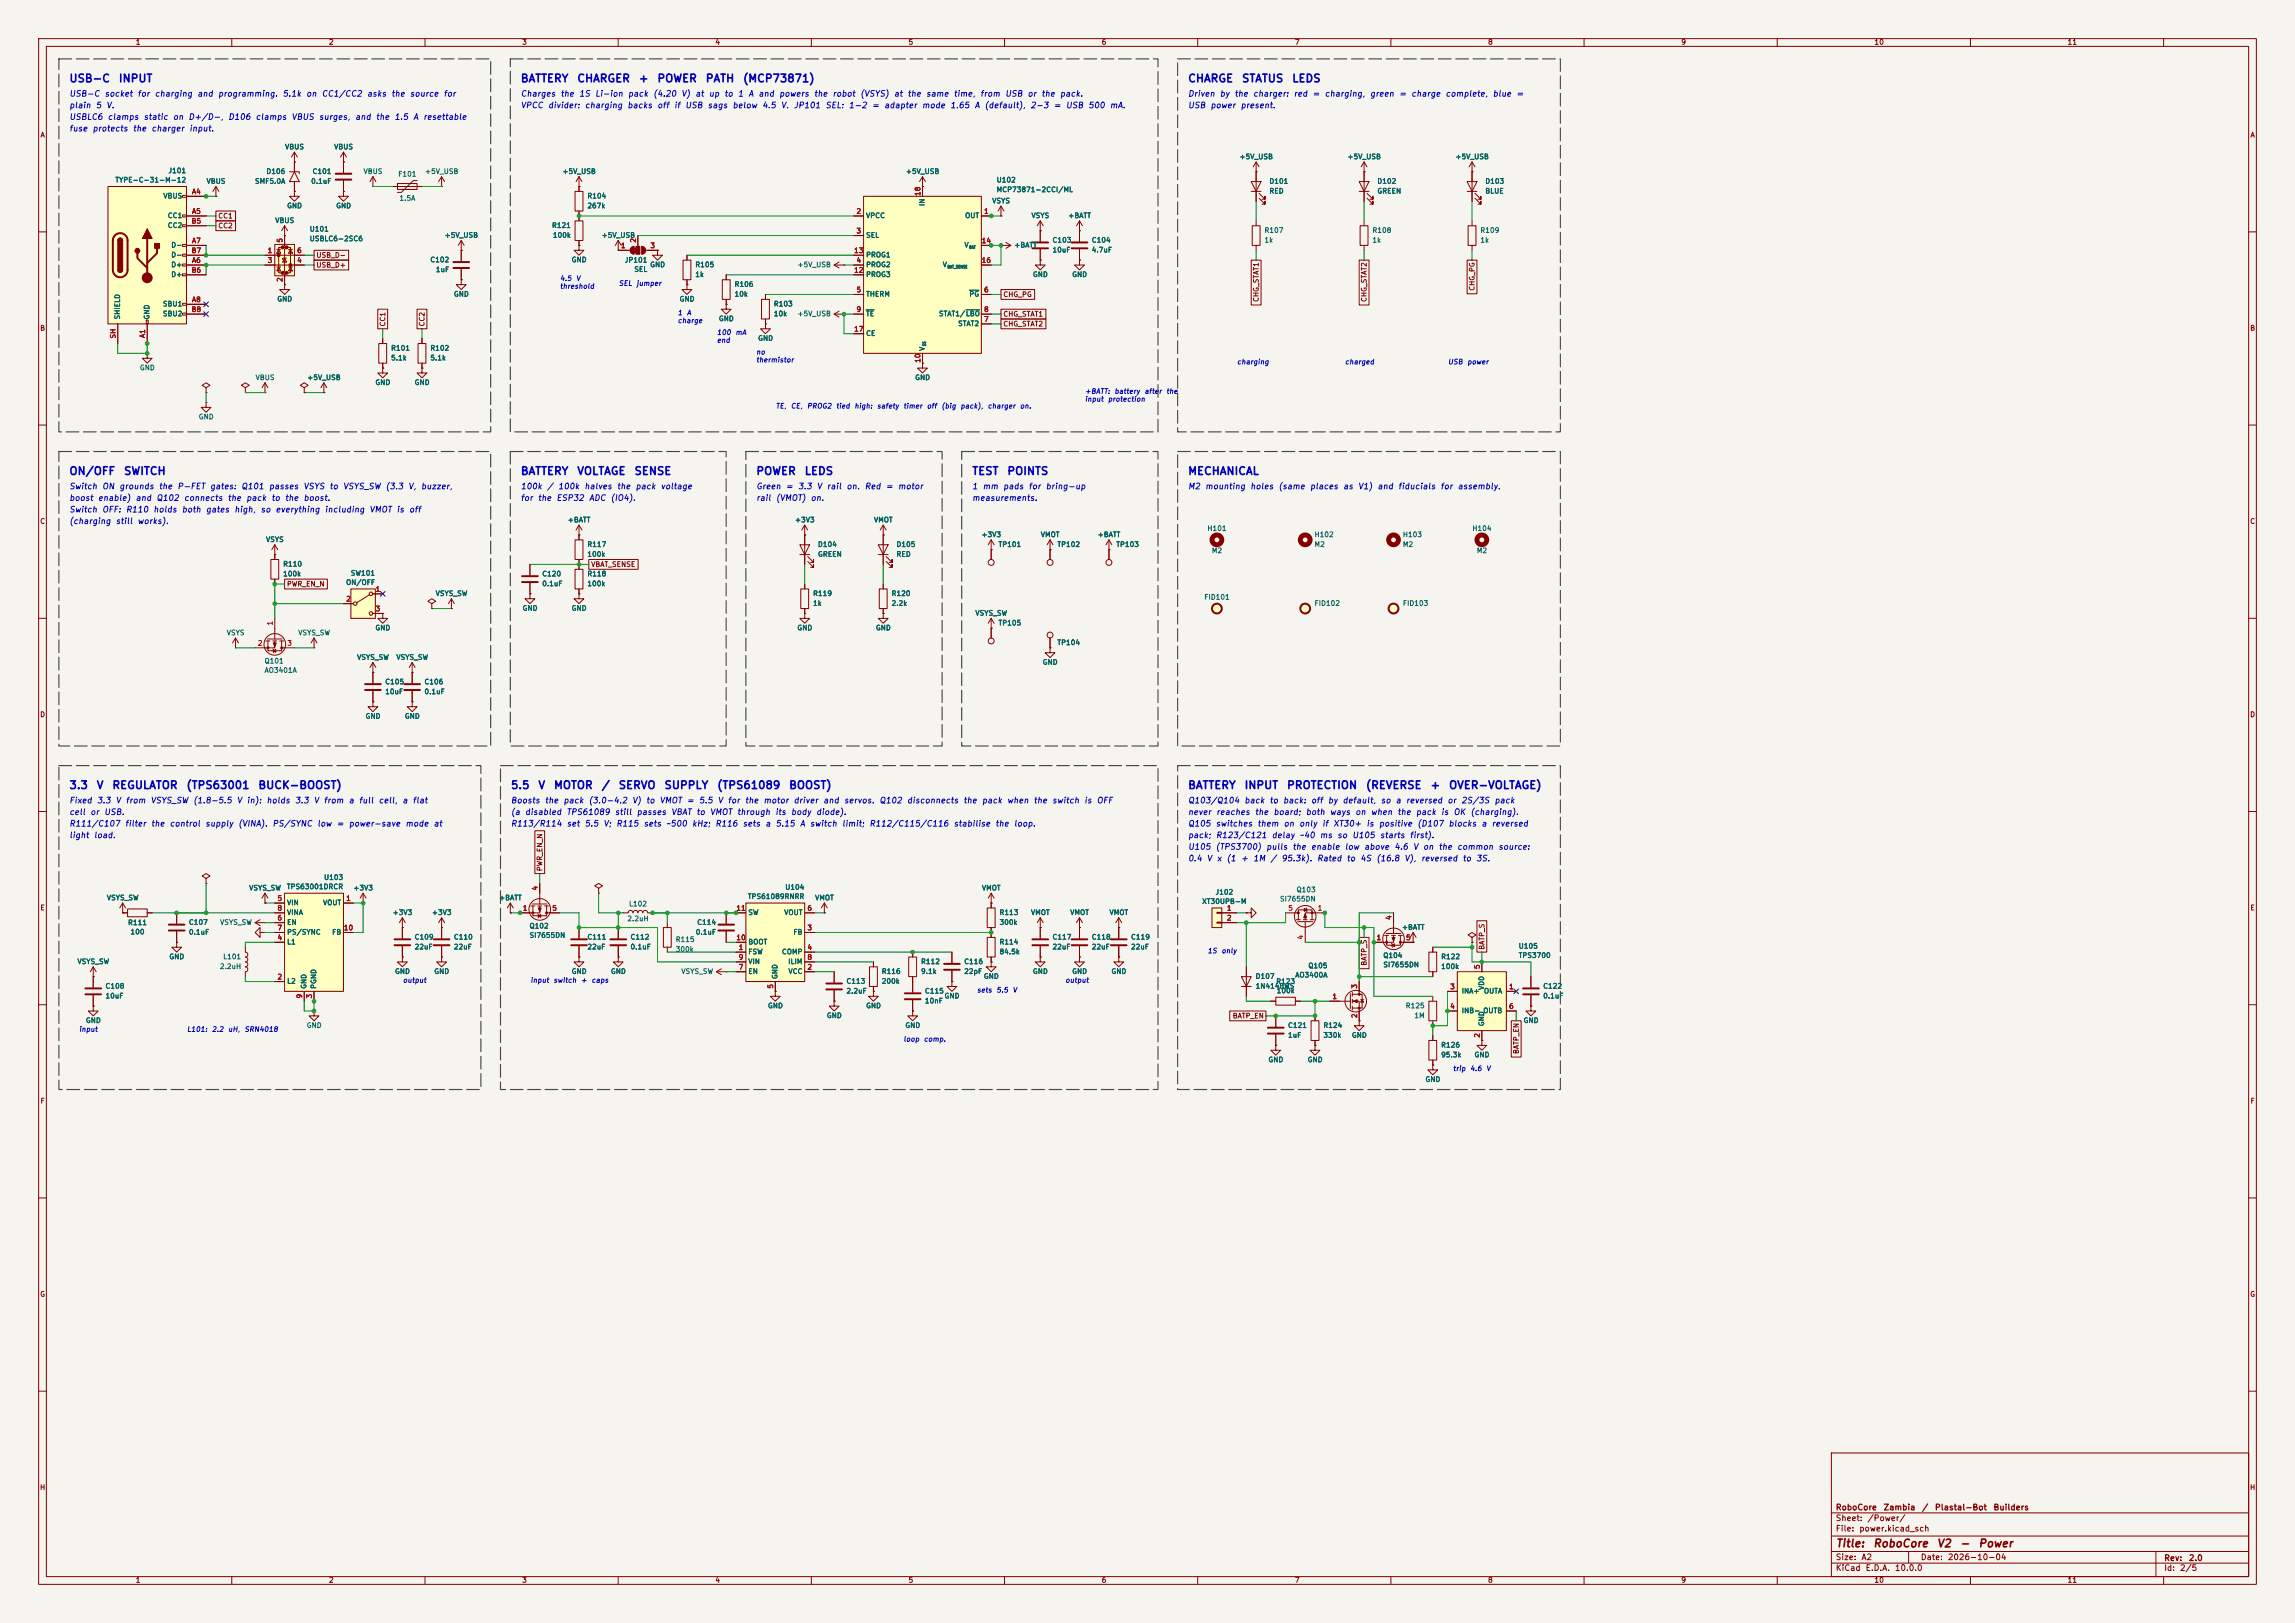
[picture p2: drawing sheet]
<svg xmlns="http://www.w3.org/2000/svg" width="594mm" height="420mm" viewBox="0 0 594 420" stroke-linecap="round" stroke-linejoin="round" font-family="sans-serif">
<defs><g id="words">
<g font-size="2" fill="#0000c2">
<text x="17.8" y="21.8">USB-C</text>
<text x="30.6" y="21.8">INPUT</text>
<text x="134.6" y="21.8">BATTERY</text>
<text x="149.2" y="21.8">CHARGER</text>
<text x="165.2" y="21.8">+</text>
<text x="170" y="21.8">POWER</text>
<text x="182.5" y="21.8">PATH</text>
<text x="192.1" y="21.8">(MCP73871)</text>
<text x="307.3" y="21.8">CHARGE</text>
<text x="321.3" y="21.8">STATUS</text>
<text x="334.3" y="21.8">LEDS</text>
<text x="17.8" y="123.4">ON/OFF</text>
<text x="31.9" y="123.4">SWITCH</text>
<text x="134.6" y="123.4">BATTERY</text>
<text x="149.2" y="123.4">VOLTAGE</text>
<text x="164" y="123.4">SENSE</text>
<text x="195.6" y="123.4">POWER</text>
<text x="208.1" y="123.4">LEDS</text>
<text x="251.5" y="123.4">TEST</text>
<text x="260.5" y="123.4">POINTS</text>
<text x="307.3" y="123.4">MECHANICAL</text>
<text x="17.8" y="204.7">3.3</text>
<text x="24.9" y="204.7">V</text>
<text x="28.9" y="204.7">REGULATOR</text>
<text x="48.1" y="204.7">(TPS63001</text>
<text x="66.7" y="204.7">BUCK-BOOST)</text>
<text x="132.1" y="204.7">5.5</text>
<text x="139.2" y="204.7">V</text>
<text x="143.2" y="204.7">MOTOR</text>
<text x="155.5" y="204.7">/</text>
<text x="159.9" y="204.7">SERVO</text>
<text x="171.8" y="204.7">SUPPLY</text>
<text x="185.5" y="204.7">(TPS61089</text>
<text x="204.1" y="204.7">BOOST)</text>
<text x="307.3" y="204.7">BATTERY</text>
<text x="321.9" y="204.7">INPUT</text>
<text x="332.9" y="204.7">PROTECTION</text>
<text x="353.4" y="204.7">(REVERSE</text>
<text x="370.1" y="204.7">+</text>
<text x="374.9" y="204.7">OVER-VOLTAGE)</text>
</g>
<g font-size="2" fill="#840000">
<text x="475" y="400.9">Title:</text>
<text x="484.7" y="400.9">RoboCore</text>
<text x="501.2" y="400.9">V2</text>
<text x="507.1" y="400.9">-</text>
<text x="511.9" y="400.9">Power</text>
</g>
<g font-size="1.5" fill="#0000c2">
<text x="17.8" y="25.4">USB-C</text>
<text x="17.8" y="28.4">plain</text>
<text x="24.7" y="28.4">5</text>
<text x="26.9" y="25.4">socket</text>
<text x="27.4" y="28.4">V.</text>
<text x="35.5" y="25.4">for</text>
<text x="39.9" y="25.4">charging</text>
<text x="50.9" y="25.4">and</text>
<text x="56.3" y="25.4">programming.</text>
<text x="73" y="25.4">5.1k</text>
<text x="79.1" y="25.4">on</text>
<text x="83.1" y="25.4">CC1/CC2</text>
<text x="94.8" y="25.4">asks</text>
<text x="101.1" y="25.4">the</text>
<text x="105.9" y="25.4">source</text>
<text x="114.7" y="25.4">for</text>
<text x="134.6" y="28.4">VPCC</text>
<text x="134.6" y="25.4">Charges</text>
<text x="141.7" y="28.4">divider:</text>
<text x="144.9" y="25.4">the</text>
<text x="149.7" y="25.4">1S</text>
<text x="151.2" y="28.4">charging</text>
<text x="153.9" y="25.4">Li-ion</text>
<text x="162.2" y="28.4">backs</text>
<text x="162.4" y="25.4">pack</text>
<text x="168.9" y="25.4">(4.20</text>
<text x="170" y="28.4">off</text>
<text x="174.3" y="28.4">if</text>
<text x="176.2" y="25.4">V)</text>
<text x="177.2" y="28.4">USB</text>
<text x="179.8" y="25.4">at</text>
<text x="183" y="28.4">sags</text>
<text x="183.3" y="25.4">up</text>
<text x="187.3" y="25.4">to</text>
<text x="189.4" y="28.4">below</text>
<text x="190.8" y="25.4">1</text>
<text x="193.6" y="25.4">A</text>
<text x="196.1" y="25.4">and</text>
<text x="197.1" y="28.4">4.5</text>
<text x="201.5" y="25.4">powers</text>
<text x="202" y="28.4">V.</text>
<text x="205.3" y="28.4">JP101</text>
<text x="210.5" y="25.4">the</text>
<text x="213.5" y="28.4">SEL:</text>
<text x="215.3" y="25.4">robot</text>
<text x="219.5" y="28.4">1-2</text>
<text x="222.5" y="25.4">(VSYS)</text>
<text x="225.5" y="28.4">=</text>
<text x="228.7" y="28.4">adapter</text>
<text x="231.2" y="25.4">at</text>
<text x="234.7" y="25.4">the</text>
<text x="238.5" y="28.4">mode</text>
<text x="239.5" y="25.4">same</text>
<text x="245.8" y="28.4">1.65</text>
<text x="246.7" y="25.4">time,</text>
<text x="252.1" y="28.4">A</text>
<text x="253.6" y="25.4">from</text>
<text x="254.7" y="28.4">(default),</text>
<text x="260" y="25.4">USB</text>
<text x="265.8" y="25.4">or</text>
<text x="266.5" y="28.4">2-3</text>
<text x="269.4" y="25.4">the</text>
<text x="272.6" y="28.4">=</text>
<text x="274.2" y="25.4">pack.</text>
<text x="275.7" y="28.4">USB</text>
<text x="281.5" y="28.4">500</text>
<text x="287.1" y="28.4">mA.</text>
<text x="307.3" y="28.4">USB</text>
<text x="307.3" y="25.4">Driven</text>
<text x="313.1" y="28.4">power</text>
<text x="315.6" y="25.4">by</text>
<text x="319.4" y="25.4">the</text>
<text x="320.9" y="28.4">present.</text>
<text x="324.2" y="25.4">charger:</text>
<text x="334.7" y="25.4">red</text>
<text x="339.6" y="25.4">=</text>
<text x="342.7" y="25.4">charging,</text>
<text x="354.4" y="25.4">green</text>
<text x="362" y="25.4">=</text>
<text x="365.1" y="25.4">charge</text>
<text x="374" y="25.4">complete,</text>
<text x="386.2" y="25.4">blue</text>
<text x="392.3" y="25.4">=</text>
<text x="17.8" y="34.4">fuse</text>
<text x="17.8" y="31.4">USBLC6</text>
<text x="23.8" y="34.4">protects</text>
<text x="27.7" y="31.4">clamps</text>
<text x="34.2" y="34.4">the</text>
<text x="37" y="31.4">static</text>
<text x="39" y="34.4">charger</text>
<text x="44.6" y="31.4">on</text>
<text x="48.6" y="31.4">D+/D-,</text>
<text x="48.8" y="34.4">input.</text>
<text x="58.9" y="31.4">D106</text>
<text x="66" y="31.4">clamps</text>
<text x="75.3" y="31.4">VBUS</text>
<text x="82.4" y="31.4">surges,</text>
<text x="91.8" y="31.4">and</text>
<text x="97.1" y="31.4">the</text>
<text x="101.9" y="31.4">1.5</text>
<text x="106.8" y="31.4">A</text>
<text x="109.4" y="31.4">resettable</text>
<text x="17.8" y="130">boost</text>
<text x="17.8" y="127">Switch</text>
<text x="25.2" y="130">enable)</text>
<text x="26.3" y="127">ON</text>
<text x="30.7" y="127">grounds</text>
<text x="35" y="130">and</text>
<text x="40.3" y="130">Q102</text>
<text x="41" y="127">the</text>
<text x="45.8" y="127">P-FET</text>
<text x="47.5" y="130">connects</text>
<text x="54.2" y="127">gates:</text>
<text x="58.8" y="130">the</text>
<text x="62.3" y="127">Q101</text>
<text x="63.6" y="130">pack</text>
<text x="69.5" y="127">passes</text>
<text x="70.1" y="130">to</text>
<text x="73.6" y="130">the</text>
<text x="78.4" y="127">VSYS</text>
<text x="78.4" y="130">boost.</text>
<text x="85.1" y="127">to</text>
<text x="88.6" y="127">VSYS_SW</text>
<text x="99.7" y="127">(3.3</text>
<text x="105.5" y="127">V,</text>
<text x="108.8" y="127">buzzer,</text>
<text x="134.6" y="127">100k</text>
<text x="134.6" y="130">for</text>
<text x="139.1" y="130">the</text>
<text x="141.4" y="127">/</text>
<text x="143.9" y="130">ESP32</text>
<text x="144.3" y="127">100k</text>
<text x="151.1" y="127">halves</text>
<text x="152.3" y="130">ADC</text>
<text x="157.9" y="130">(IO4).</text>
<text x="159.5" y="127">the</text>
<text x="164.3" y="127">pack</text>
<text x="170.8" y="127">voltage</text>
<text x="195.6" y="130">rail</text>
<text x="195.6" y="127">Green</text>
<text x="200.7" y="130">(VMOT)</text>
<text x="203.2" y="127">=</text>
<text x="206.4" y="127">3.3</text>
<text x="209.7" y="130">on.</text>
<text x="211.3" y="127">V</text>
<text x="213.9" y="127">rail</text>
<text x="218.9" y="127">on.</text>
<text x="223.7" y="127">Red</text>
<text x="229.1" y="127">=</text>
<text x="232.3" y="127">motor</text>
<text x="251.5" y="127">1</text>
<text x="251.5" y="130">measurements.</text>
<text x="254.2" y="127">mm</text>
<text x="259.5" y="127">pads</text>
<text x="266.1" y="127">for</text>
<text x="270.5" y="127">bring-up</text>
<text x="307.3" y="127">M2</text>
<text x="311.8" y="127">mounting</text>
<text x="323.4" y="127">holes</text>
<text x="330.7" y="127">(same</text>
<text x="338.9" y="127">places</text>
<text x="347.5" y="127">as</text>
<text x="351.4" y="127">V1)</text>
<text x="356.4" y="127">and</text>
<text x="361.7" y="127">fiducials</text>
<text x="372.7" y="127">for</text>
<text x="377.1" y="127">assembly.</text>
<text x="17.8" y="136">(charging</text>
<text x="17.8" y="133">Switch</text>
<text x="26.3" y="133">OFF:</text>
<text x="29.8" y="136">still</text>
<text x="32.5" y="133">R110</text>
<text x="35.5" y="136">works).</text>
<text x="39.5" y="133">holds</text>
<text x="46.9" y="133">both</text>
<text x="53.1" y="133">gates</text>
<text x="60.5" y="133">high,</text>
<text x="67.3" y="133">so</text>
<text x="71.2" y="133">everything</text>
<text x="83.9" y="133">including</text>
<text x="95.5" y="133">VMOT</text>
<text x="102.5" y="133">is</text>
<text x="105.7" y="133">off</text>
<text x="17.8" y="208.2">Fixed</text>
<text x="24.9" y="208.2">3.3</text>
<text x="29.8" y="208.2">V</text>
<text x="32.4" y="208.2">from</text>
<text x="38.8" y="208.2">VSYS_SW</text>
<text x="49.9" y="208.2">(1.8-5.5</text>
<text x="61.2" y="208.2">V</text>
<text x="63.7" y="208.2">in):</text>
<text x="68.8" y="208.2">holds</text>
<text x="76.2" y="208.2">3.3</text>
<text x="81.1" y="208.2">V</text>
<text x="83.7" y="208.2">from</text>
<text x="90.1" y="208.2">a</text>
<text x="92.8" y="208.2">full</text>
<text x="97.8" y="208.2">cell,</text>
<text x="104" y="208.2">a</text>
<text x="106.7" y="208.2">flat</text>
<text x="132.1" y="208.2">Boosts</text>
<text x="140.9" y="208.2">the</text>
<text x="145.7" y="208.2">pack</text>
<text x="152.2" y="208.2">(3.0-4.2</text>
<text x="163.5" y="208.2">V)</text>
<text x="167.1" y="208.2">to</text>
<text x="170.6" y="208.2">VMOT</text>
<text x="177.6" y="208.2">=</text>
<text x="180.8" y="208.2">5.5</text>
<text x="185.6" y="208.2">V</text>
<text x="188.2" y="208.2">for</text>
<text x="192.7" y="208.2">the</text>
<text x="197.5" y="208.2">motor</text>
<text x="205.3" y="208.2">driver</text>
<text x="212.9" y="208.2">and</text>
<text x="218.3" y="208.2">servos.</text>
<text x="227.5" y="208.2">Q102</text>
<text x="234.6" y="208.2">disconnects</text>
<text x="249.2" y="208.2">the</text>
<text x="254" y="208.2">pack</text>
<text x="260.5" y="208.2">when</text>
<text x="267.4" y="208.2">the</text>
<text x="272.2" y="208.2">switch</text>
<text x="280.5" y="208.2">is</text>
<text x="283.7" y="208.2">OFF</text>
<text x="307.3" y="208.2">Q103/Q104</text>
<text x="321.9" y="208.2">back</text>
<text x="328.4" y="208.2">to</text>
<text x="332" y="208.2">back:</text>
<text x="339.2" y="208.2">off</text>
<text x="343.6" y="208.2">by</text>
<text x="347.4" y="208.2">default,</text>
<text x="357.2" y="208.2">so</text>
<text x="361.1" y="208.2">a</text>
<text x="363.8" y="208.2">reversed</text>
<text x="374.5" y="208.2">or</text>
<text x="378.1" y="208.2">2S/3S</text>
<text x="386.7" y="208.2">pack</text>
<text x="17.8" y="214.2">R111/C107</text>
<text x="17.8" y="211.2">cell</text>
<text x="23.2" y="211.2">or</text>
<text x="26.8" y="211.2">USB.</text>
<text x="32.2" y="214.2">filter</text>
<text x="39" y="214.2">the</text>
<text x="43.8" y="214.2">control</text>
<text x="53" y="214.2">supply</text>
<text x="61.5" y="214.2">(VINA).</text>
<text x="70.4" y="214.2">PS/SYNC</text>
<text x="82" y="214.2">low</text>
<text x="87" y="214.2">=</text>
<text x="90.1" y="214.2">power-save</text>
<text x="104.8" y="214.2">mode</text>
<text x="112.1" y="214.2">at</text>
<text x="132.1" y="214.2">R113/R114</text>
<text x="132.1" y="211.2">(a</text>
<text x="135.7" y="211.2">disabled</text>
<text x="146.5" y="211.2">TPS61089</text>
<text x="146.5" y="214.2">set</text>
<text x="151.2" y="214.2">5.5</text>
<text x="156.1" y="214.2">V;</text>
<text x="159" y="211.2">still</text>
<text x="159.4" y="214.2">R115</text>
<text x="164.6" y="211.2">passes</text>
<text x="166.4" y="214.2">sets</text>
<text x="172.3" y="214.2">~500</text>
<text x="173.6" y="211.2">VBAT</text>
<text x="179" y="214.2">kHz;</text>
<text x="180.1" y="211.2">to</text>
<text x="183.6" y="211.2">VMOT</text>
<text x="185" y="214.2">R116</text>
<text x="190.6" y="211.2">through</text>
<text x="192.1" y="214.2">sets</text>
<text x="197.9" y="214.2">a</text>
<text x="200.5" y="211.2">its</text>
<text x="200.6" y="214.2">5.15</text>
<text x="204.6" y="211.2">body</text>
<text x="206.9" y="214.2">A</text>
<text x="209.5" y="214.2">switch</text>
<text x="211.1" y="211.2">diode).</text>
<text x="217.8" y="214.2">limit;</text>
<text x="224.9" y="214.2">R112/C115/C116</text>
<text x="246.7" y="214.2">stabilise</text>
<text x="257.5" y="214.2">the</text>
<text x="262.3" y="214.2">loop.</text>
<text x="307.3" y="214.2">Q105</text>
<text x="307.3" y="211.2">never</text>
<text x="314.5" y="214.2">switches</text>
<text x="314.6" y="211.2">reaches</text>
<text x="324.7" y="211.2">the</text>
<text x="325.3" y="214.2">them</text>
<text x="329.5" y="211.2">board;</text>
<text x="332.1" y="214.2">on</text>
<text x="336.1" y="214.2">only</text>
<text x="337.8" y="211.2">both</text>
<text x="342.1" y="214.2">if</text>
<text x="344.1" y="211.2">ways</text>
<text x="344.9" y="214.2">XT30+</text>
<text x="350.6" y="211.2">on</text>
<text x="353.5" y="214.2">is</text>
<text x="354.7" y="211.2">when</text>
<text x="356.7" y="214.2">positive</text>
<text x="361.5" y="211.2">the</text>
<text x="366.3" y="211.2">pack</text>
<text x="366.7" y="214.2">(D107</text>
<text x="372.8" y="211.2">is</text>
<text x="374.8" y="214.2">blocks</text>
<text x="376.1" y="211.2">OK</text>
<text x="380.4" y="211.2">(charging).</text>
<text x="383.3" y="214.2">a</text>
<text x="385.9" y="214.2">reversed</text>
<text x="17.8" y="217.2">light</text>
<text x="24.2" y="217.2">load.</text>
<text x="307.3" y="217.2">pack;</text>
<text x="307.3" y="220.2">U105</text>
<text x="314.5" y="220.2">(TPS3700)</text>
<text x="314.6" y="217.2">R123/C121</text>
<text x="327.6" y="220.2">pulls</text>
<text x="329" y="217.2">delay</text>
<text x="334.4" y="220.2">the</text>
<text x="336.2" y="217.2">~40</text>
<text x="339.2" y="220.2">enable</text>
<text x="341.5" y="217.2">ms</text>
<text x="346" y="217.2">so</text>
<text x="347.9" y="220.2">low</text>
<text x="349.9" y="217.2">U105</text>
<text x="352.9" y="220.2">above</text>
<text x="357" y="217.2">starts</text>
<text x="360.7" y="220.2">4.6</text>
<text x="364.7" y="217.2">first).</text>
<text x="365.6" y="220.2">V</text>
<text x="368.2" y="220.2">on</text>
<text x="372.2" y="220.2">the</text>
<text x="377" y="220.2">common</text>
<text x="387.7" y="220.2">source:</text>
<text x="307.3" y="223.2">0.4</text>
<text x="312.2" y="223.2">V</text>
<text x="314.8" y="223.2">x</text>
<text x="317.3" y="223.2">(1</text>
<text x="321" y="223.2">+</text>
<text x="324.2" y="223.2">1M</text>
<text x="328.6" y="223.2">/</text>
<text x="331.5" y="223.2">95.3k).</text>
<text x="340.7" y="223.2">Rated</text>
<text x="348.4" y="223.2">to</text>
<text x="351.9" y="223.2">4S</text>
<text x="356.1" y="223.2">(16.8</text>
<text x="363.4" y="223.2">V),</text>
<text x="367.7" y="223.2">reversed</text>
<text x="378.4" y="223.2">to</text>
<text x="381.9" y="223.2">3S.</text>
</g>
<g font-size="1.5" fill="#840000">
<text x="475" y="394">Sheet:</text>
<text x="475" y="391.2">RoboCore</text>
<text x="483.2" y="394">/Power/</text>
<text x="487.4" y="391.2">Zambia</text>
<text x="497.3" y="391.2">/</text>
<text x="500.7" y="391.2">Plastal-Bot</text>
<text x="515.8" y="391.2">Builders</text>
<text x="475" y="396.7">File:</text>
<text x="481.1" y="396.7">power.kicad_sch</text>
<text x="475" y="406.9">KiCad</text>
<text x="475" y="404.1">Size:</text>
<text x="481.7" y="404.1">A2</text>
<text x="482.7" y="406.9">E.D.A.</text>
<text x="490.3" y="406.9">10.0.0</text>
<text x="497" y="404.1">Date:</text>
<text x="504" y="404.1">2026-10-04</text>
<text x="560" y="404.3">Rev:</text>
<text x="560" y="406.9">Id:</text>
<text x="564.1" y="406.9">2/5</text>
<text x="566.4" y="404.3">2.0</text>
</g>
<g font-size="1.3" fill="#840000">
<text x="35" y="11.9">1</text>
<text x="85" y="11.9">2</text>
<text x="135" y="11.9">3</text>
<text x="185" y="11.9">4</text>
<text x="235" y="11.9">5</text>
<text x="285" y="11.9">6</text>
<text x="335" y="11.9">7</text>
<text x="385" y="11.9">8</text>
<text x="435" y="11.9">9</text>
<text x="485" y="11.9">10</text>
<text x="535" y="11.9">11</text>
<text x="10.3" y="35.9">A</text>
<text x="582.3" y="35.9">A</text>
<text x="56.4" y="56.8">CC1</text>
<text x="56.4" y="59.4">CC2</text>
<text x="81.8" y="69.5">USB_D+</text>
<text x="81.8" y="67">USB_D-</text>
<text x="259.6" y="77.2">CHG_PG</text>
<text x="382" y="75.4" transform="rotate(-90 382 75.4)">CHG_PG</text>
<text x="259.6" y="82.2">CHG_STAT1</text>
<text x="326.1" y="78.3" transform="rotate(-90 326.1 78.3)">CHG_STAT1</text>
<text x="354" y="78.3" transform="rotate(-90 354 78.3)">CHG_STAT2</text>
<text x="10.3" y="85.9">B</text>
<text x="100" y="84.6" transform="rotate(-90 100 84.6)">CC1</text>
<text x="110.2" y="84.6" transform="rotate(-90 110.2 84.6)">CC2</text>
<text x="259.6" y="84.8">CHG_STAT2</text>
<text x="582.3" y="85.9">B</text>
<text x="10.3" y="135.9">C</text>
<text x="582.3" y="135.9">C</text>
<text x="152.9" y="147">VBAT_SENSE</text>
<text x="74.1" y="152.1">PWR_EN_N</text>
<text x="10.3" y="185.9">D</text>
<text x="582.3" y="185.9">D</text>
<text x="140.7" y="225.6" transform="rotate(-90 140.7 225.6)">PWR_EN_N</text>
<text x="10.3" y="235.9">E</text>
<text x="582.3" y="235.9">E</text>
<text x="384.5" y="245.9" transform="rotate(-90 384.5 245.9)">BATP_S</text>
<text x="354" y="250" transform="rotate(-90 354 250)">BATP_S</text>
<text x="318.9" y="263.8">BATP_EN</text>
<text x="393.4" y="272.9" transform="rotate(-90 393.4 272.9)">BATP_EN</text>
<text x="10.3" y="285.9">F</text>
<text x="582.3" y="285.9">F</text>
<text x="10.3" y="335.9">G</text>
<text x="582.3" y="335.9">G</text>
<text x="10.2" y="385.9">H</text>
<text x="582.2" y="385.9">H</text>
<text x="35" y="409.9">1</text>
<text x="85" y="409.9">2</text>
<text x="135" y="409.9">3</text>
<text x="185" y="409.9">4</text>
<text x="235" y="409.9">5</text>
<text x="285" y="409.9">6</text>
<text x="335" y="409.9">7</text>
<text x="385" y="409.9">8</text>
<text x="435" y="409.9">9</text>
<text x="485" y="409.9">10</text>
<text x="535" y="409.9">11</text>
</g>
<g font-size="1.3" fill="#006464">
<text x="73.6" y="39">VBUS</text>
<text x="86.3" y="39">VBUS</text>
<text x="320.7" y="41.5">+5V_USB</text>
<text x="348.6" y="41.5">+5V_USB</text>
<text x="376.6" y="41.5">+5V_USB</text>
<text x="29.7" y="47.5">TYPE-C-31-M-12</text>
<text x="43.5" y="45.1">J101</text>
<text x="53.3" y="47.9">VBUS</text>
<text x="65.9" y="47.9">SMF5.0A</text>
<text x="68.8" y="45.3">D106</text>
<text x="80.4" y="47.9">0.1uF</text>
<text x="80.8" y="45.3">C101</text>
<text x="94" y="45.3">VBUS</text>
<text x="102.9" y="46">F101</text>
<text x="109.9" y="45.3">+5V_USB</text>
<text x="145.4" y="45.3">+5V_USB</text>
<text x="234.3" y="45.3">+5V_USB</text>
<text x="257.8" y="47.5">U102</text>
<text x="328.4" y="47.9">D101</text>
<text x="356.4" y="47.9">D102</text>
<text x="384.3" y="47.9">D103</text>
<text x="42.1" y="51.7">VBUS</text>
<text x="103.3" y="52.2">1.5A</text>
<text x="151.9" y="51.7">R104</text>
<text x="239.6" y="53.4" transform="rotate(-90 239.6 53.4)">IN</text>
<text x="256.7" y="52.9">VSYS</text>
<text x="257.8" y="50">MCP73871-2CCI/ML</text>
<text x="328.4" y="50.4">RED</text>
<text x="356.4" y="50.4">GREEN</text>
<text x="384.3" y="50.4">BLUE</text>
<text x="43.3" y="56.7">CC1</text>
<text x="43.3" y="59.3">CC2</text>
<text x="71.1" y="58">VBUS</text>
<text x="74.2" y="54.2">GND</text>
<text x="86.9" y="54.2">GND</text>
<text x="142.7" y="59.3">R121</text>
<text x="151.9" y="54.2">267k</text>
<text x="224" y="56.7">VPCC</text>
<text x="249.7" y="56.7">OUT</text>
<text x="266.8" y="56.7">VSYS</text>
<text x="276.4" y="56.7">+BATT</text>
<text x="44.2" y="64.4">D-</text>
<text x="80" y="62.7">USBLC6-2SC6</text>
<text x="80" y="60.2">U101</text>
<text x="115" y="61.8">+5V_USB</text>
<text x="143" y="61.8">100k</text>
<text x="155.6" y="61.8">+5V_USB</text>
<text x="224" y="61.8">SEL</text>
<text x="249.5" y="64.4">V</text>
<text x="262.4" y="64.4">+BATT</text>
<text x="272.3" y="63.1">C103</text>
<text x="272.3" y="65.6">10uF</text>
<text x="282.4" y="63.1">C104</text>
<text x="282.4" y="65.6">4.7uF</text>
<text x="327.1" y="60.6">R107</text>
<text x="327.1" y="63.1">1k</text>
<text x="355.1" y="60.6">R108</text>
<text x="355.1" y="63.1">1k</text>
<text x="383" y="60.6">R109</text>
<text x="383" y="63.1">1k</text>
<text x="44.2" y="69.4">D+</text>
<text x="44.2" y="72">D+</text>
<text x="44.2" y="66.9">D-</text>
<text x="111.2" y="68.2">C102</text>
<text x="112.7" y="70.7">1uF</text>
<text x="147.8" y="68.2">GND</text>
<text x="161.6" y="68.3">JP101</text>
<text x="164" y="70.7">SEL</text>
<text x="168.1" y="69.4">GND</text>
<text x="179.8" y="69.4">R105</text>
<text x="179.8" y="72">1k</text>
<text x="206.3" y="69.4">+5V_USB</text>
<text x="224" y="69.4">PROG2</text>
<text x="224" y="72">PROG3</text>
<text x="224" y="66.9">PROG1</text>
<text x="243.9" y="69.4">V</text>
<text x="267.2" y="72">GND</text>
<text x="277.4" y="72">GND</text>
<text x="117.3" y="77.1">GND</text>
<text x="190" y="74.5">R106</text>
<text x="190" y="77.1">10k</text>
<text x="224" y="77.1">THERM</text>
<text x="250.7" y="77.1">PG</text>
<text x="31.3" y="82.8" transform="rotate(-90 31.3 82.8)">SHIELD</text>
<text x="39" y="82.8" transform="rotate(-90 39 82.8)">GND</text>
<text x="42" y="79.6">SBU1</text>
<text x="42" y="82.1">SBU2</text>
<text x="71.6" y="78.3">GND</text>
<text x="175.8" y="78.3">GND</text>
<text x="185.9" y="83.4">GND</text>
<text x="200.1" y="79.6">R103</text>
<text x="200.1" y="82.1">10k</text>
<text x="206.3" y="82.1">+5V_USB</text>
<text x="224" y="82.1">TE</text>
<text x="242.9" y="82.1">STAT1/LBO</text>
<text x="196.1" y="88.5">GND</text>
<text x="224" y="87.2">CE</text>
<text x="247.8" y="84.7">STAT2</text>
<text x="101.1" y="91">R101</text>
<text x="101.1" y="93.6">5.1k</text>
<text x="111.2" y="91">R102</text>
<text x="111.2" y="93.6">5.1k</text>
<text x="239.6" y="90.9" transform="rotate(-90 239.6 90.9)">V</text>
<text x="36.1" y="96.1">GND</text>
<text x="66" y="98.7">VBUS</text>
<text x="79.4" y="98.7">+5V_USB</text>
<text x="97" y="99.9">GND</text>
<text x="107.2" y="99.9">GND</text>
<text x="236.7" y="98.7">GND</text>
<text x="51.3" y="108.8">GND</text>
<text x="146.8" y="135.5">+BATT</text>
<text x="205.6" y="135.5">+3V3</text>
<text x="226.1" y="135.5">VMOT</text>
<text x="312.4" y="137.7">H101</text>
<text x="381" y="137.7">H104</text>
<text x="68.7" y="140.6">VSYS</text>
<text x="151.9" y="141.8">R117</text>
<text x="211.6" y="141.8">D104</text>
<text x="231.9" y="141.8">D105</text>
<text x="253.9" y="139.3">+3V3</text>
<text x="258.3" y="141.8">TP101</text>
<text x="269.3" y="139.3">VMOT</text>
<text x="273.5" y="141.8">TP102</text>
<text x="284" y="139.3">+BATT</text>
<text x="288.8" y="141.8">TP103</text>
<text x="313.5" y="143.4">M2</text>
<text x="340.1" y="141.8">M2</text>
<text x="340.1" y="139.3">H102</text>
<text x="363" y="141.8">M2</text>
<text x="363" y="139.3">H103</text>
<text x="382.1" y="143.4">M2</text>
<text x="73.1" y="146.9">R110</text>
<text x="73.1" y="149.5">100k</text>
<text x="90.7" y="149.3">SW101</text>
<text x="140.2" y="149.5">C120</text>
<text x="151.9" y="149.5">R118</text>
<text x="151.9" y="144.4">100k</text>
<text x="211.6" y="144.4">GREEN</text>
<text x="231.9" y="144.4">RED</text>
<text x="89.4" y="151.7">ON/OFF</text>
<text x="112.6" y="154.5">VSYS_SW</text>
<text x="140.2" y="152">0.1uF</text>
<text x="151.9" y="152">100k</text>
<text x="210.3" y="154.5">R119</text>
<text x="230.6" y="154.5">R120</text>
<text x="311.6" y="155.5">FID101</text>
<text x="135.1" y="158.3">GND</text>
<text x="147.8" y="158.3">GND</text>
<text x="210.3" y="157.1">1k</text>
<text x="230.6" y="157.1">2.2k</text>
<text x="252.3" y="159.6">VSYS_SW</text>
<text x="340.1" y="157.1">FID102</text>
<text x="363" y="157.1">FID103</text>
<text x="58.6" y="164.7">VSYS</text>
<text x="77.1" y="164.7">VSYS_SW</text>
<text x="97" y="163.4">GND</text>
<text x="206.2" y="163.4">GND</text>
<text x="226.6" y="163.4">GND</text>
<text x="258.3" y="162.2">TP105</text>
<text x="273.5" y="167.2">TP104</text>
<text x="68.3" y="172">Q101</text>
<text x="92.3" y="171">VSYS_SW</text>
<text x="102.5" y="171">VSYS_SW</text>
<text x="269.7" y="172.3">GND</text>
<text x="68.3" y="174.4">AO3401A</text>
<text x="99.6" y="177.4">C105</text>
<text x="99.6" y="179.9">10uF</text>
<text x="109.7" y="177.4">C106</text>
<text x="109.7" y="179.9">0.1uF</text>
<text x="94.5" y="186.3">GND</text>
<text x="104.6" y="186.3">GND</text>
<text x="27.5" y="233.3">VSYS_SW</text>
<text x="64.4" y="230.7">VSYS_SW</text>
<text x="74.1" y="230.4">TPS63001DRCR</text>
<text x="83.7" y="228">U103</text>
<text x="91.3" y="230.7">+3V3</text>
<text x="129" y="233.3">+BATT</text>
<text x="193.4" y="232.9">TPS61089RNRR</text>
<text x="203.1" y="230.5">U104</text>
<text x="210.8" y="233.3">VMOT</text>
<text x="254" y="230.7">VMOT</text>
<text x="314.5" y="231.8">J102</text>
<text x="331.1" y="233.6">SI7655DN</text>
<text x="335.4" y="231.2">Q103</text>
<text x="33" y="239.7">R111</text>
<text x="48.8" y="239.6">C107</text>
<text x="56.8" y="239.6">VSYS_SW</text>
<text x="74.2" y="234.5">VIN</text>
<text x="74.2" y="239.6">EN</text>
<text x="74.2" y="237.1">VINA</text>
<text x="83.5" y="234.5">VOUT</text>
<text x="101.5" y="237.1">+3V3</text>
<text x="111.7" y="237.1">+3V3</text>
<text x="162.2" y="238.7">2.2uH</text>
<text x="162.7" y="234.9">L102</text>
<text x="180.3" y="239.6">C114</text>
<text x="193.5" y="237.1">SW</text>
<text x="202.9" y="237.1">VOUT</text>
<text x="258.6" y="237.1">R113</text>
<text x="258.6" y="239.6">300k</text>
<text x="266.7" y="237.1">VMOT</text>
<text x="276.9" y="237.1">VMOT</text>
<text x="287" y="237.1">VMOT</text>
<text x="311" y="234.2">XT30UPB-M</text>
<text x="33.6" y="242.1">100</text>
<text x="48.8" y="242.2">0.1uF</text>
<text x="74.2" y="244.7">L1</text>
<text x="74.2" y="242.2">PS/SYNC</text>
<text x="85.8" y="242.2">FB</text>
<text x="107.2" y="243.4">C109</text>
<text x="107.2" y="246">22uF</text>
<text x="117.3" y="243.4">C110</text>
<text x="117.3" y="246">22uF</text>
<text x="136.9" y="240.6">Q102</text>
<text x="136.9" y="243">SI7655DN</text>
<text x="151.9" y="243.4">C111</text>
<text x="151.9" y="246">22uF</text>
<text x="163.1" y="243.4">C112</text>
<text x="163.1" y="246">0.1uF</text>
<text x="174.8" y="244.1">R115</text>
<text x="179.9" y="242.2">0.1uF</text>
<text x="193.5" y="244.7">BOOT</text>
<text x="205.2" y="242.2">FB</text>
<text x="258.6" y="244.7">R114</text>
<text x="272.3" y="243.4">C117</text>
<text x="272.3" y="246">22uF</text>
<text x="282.4" y="243.4">C118</text>
<text x="282.4" y="246">22uF</text>
<text x="292.6" y="243.4">C119</text>
<text x="292.6" y="246">22uF</text>
<text x="362.7" y="240.9">+BATT</text>
<text x="392.9" y="245.8">U105</text>
<text x="19.9" y="249.8">VSYS_SW</text>
<text x="43.7" y="248.5">GND</text>
<text x="56.8" y="251.1">2.2uH</text>
<text x="57.6" y="248.5">L101</text>
<text x="174.8" y="246.6">300k</text>
<text x="193.5" y="247.2">FSW</text>
<text x="193.5" y="249.8">VIN</text>
<text x="202.2" y="247.2">COMP</text>
<text x="203.9" y="249.8">ILIM</text>
<text x="238.2" y="249.8">R112</text>
<text x="249.4" y="249.8">C116</text>
<text x="258.6" y="247.2">84.5k</text>
<text x="338.5" y="250.9">Q105</text>
<text x="357.9" y="248.2">Q104</text>
<text x="357.9" y="250.6">SI7655DN</text>
<text x="372.9" y="248.5">R122</text>
<text x="372.9" y="251.1">100k</text>
<text x="392.9" y="248.2">TPS3700</text>
<text x="27.2" y="256.1">C108</text>
<text x="74.2" y="254.9">L2</text>
<text x="79.6" y="256" transform="rotate(-90 79.6 256)">GND</text>
<text x="82.1" y="256" transform="rotate(-90 82.1 256)">PGND</text>
<text x="102.1" y="252.3">GND</text>
<text x="112.3" y="252.3">GND</text>
<text x="147.8" y="252.3">GND</text>
<text x="158" y="252.3">GND</text>
<text x="176.2" y="252.3">VSYS_SW</text>
<text x="193.5" y="252.3">EN</text>
<text x="201.5" y="253.5" transform="rotate(-90 201.5 253.5)">GND</text>
<text x="203.9" y="252.3">VCC</text>
<text x="218.9" y="254.9">C113</text>
<text x="218.9" y="257.4">2.2uF</text>
<text x="228.1" y="252.3">R116</text>
<text x="228.1" y="254.9">200k</text>
<text x="238.2" y="252.3">9.1k</text>
<text x="239.3" y="257.4">C115</text>
<text x="249.4" y="252.3">22pF</text>
<text x="254.5" y="253.6">GND</text>
<text x="267.2" y="252.3">GND</text>
<text x="277.4" y="252.3">GND</text>
<text x="287.5" y="252.3">GND</text>
<text x="324.9" y="253.6">D107</text>
<text x="324.9" y="256.1">1N4148WS</text>
<text x="330.2" y="254.9">R123</text>
<text x="330.3" y="257.3">100k</text>
<text x="335.1" y="253.3">AO3400A</text>
<text x="378.2" y="257.4">INA+</text>
<text x="384" y="257.4">OUTA</text>
<text x="384.4" y="256.3" transform="rotate(-90 384.4 256.3)">VDD</text>
<text x="399.3" y="256.1">C122</text>
<text x="27.2" y="258.7">10uF</text>
<text x="198.6" y="261.2">GND</text>
<text x="213.9" y="263.8">GND</text>
<text x="224" y="261.2">GND</text>
<text x="239.3" y="259.9">10nF</text>
<text x="244.3" y="258.7">GND</text>
<text x="363.7" y="261.2">R125</text>
<text x="365.9" y="263.8">1M</text>
<text x="378.2" y="262.5">INB- OUTB</text>
<text x="399.3" y="258.7">0.1uF</text>
<text x="22.1" y="265">GND</text>
<text x="79.2" y="266.3">GND</text>
<text x="234.2" y="266.3">GND</text>
<text x="333.2" y="266.3">C121</text>
<text x="333.2" y="268.8">1uF</text>
<text x="342.4" y="266.3">R124</text>
<text x="342.4" y="268.8">330k</text>
<text x="349.8" y="268.8">GND</text>
<text x="384.4" y="265.7" transform="rotate(-90 384.4 265.7)">GND</text>
<text x="394.2" y="265">GND</text>
<text x="328.2" y="275.2">GND</text>
<text x="338.3" y="275.2">GND</text>
<text x="372.9" y="271.4">R126</text>
<text x="372.9" y="273.9">95.3k</text>
<text x="381.5" y="273.9">GND</text>
<text x="368.8" y="280.3">GND</text>
</g>
<g font-size="1.3" fill="#a90000">
<text x="49.5" y="50.5">A4</text>
<text x="238.5" y="50.8" transform="rotate(-90 238.5 50.8)">18</text>
<text x="49.5" y="58.2">B5</text>
<text x="49.5" y="55.6">A5</text>
<text x="221.5" y="55.6">2</text>
<text x="254.6" y="55.6">1</text>
<text x="49.5" y="65.8">B7</text>
<text x="49.5" y="63.2">A7</text>
<text x="69.1" y="65.8">1</text>
<text x="73.4" y="62.9" transform="rotate(-90 73.4 62.9)">5</text>
<text x="76.8" y="65.8">6</text>
<text x="160.6" y="64.5">1</text>
<text x="164.8" y="62.9" transform="rotate(-90 164.8 62.9)">2</text>
<text x="168.2" y="64.5">3</text>
<text x="220.9" y="65.8">13</text>
<text x="221.5" y="60.7">3</text>
<text x="254" y="63.2">14</text>
<text x="49.5" y="70.9">B6</text>
<text x="49.5" y="68.3">A6</text>
<text x="69.1" y="68.3">3</text>
<text x="76.8" y="68.3">4</text>
<text x="220.9" y="70.9">12</text>
<text x="221.5" y="68.3">4</text>
<text x="254" y="68.3">16</text>
<text x="73.4" y="73.1" transform="rotate(-90 73.4 73.1)">2</text>
<text x="221.5" y="75.9">5</text>
<text x="254.6" y="75.9">6</text>
<text x="49.5" y="81">B8</text>
<text x="49.5" y="78.5">A8</text>
<text x="221.5" y="81">9</text>
<text x="254.6" y="83.6">7</text>
<text x="254.6" y="81">8</text>
<text x="30.2" y="87.7" transform="rotate(-90 30.2 87.7)">SH</text>
<text x="37.8" y="87.6" transform="rotate(-90 37.8 87.6)">A1</text>
<text x="220.9" y="86.1">17</text>
<text x="238.5" y="94" transform="rotate(-90 238.5 94)">10</text>
<text x="89.5" y="156">2</text>
<text x="97.1" y="153.4">1</text>
<text x="70.9" y="162" transform="rotate(-90 70.9 162)">1</text>
<text x="97.1" y="158.5">3</text>
<text x="66.6" y="167.4">2</text>
<text x="74.2" y="167.4">3</text>
<text x="71.7" y="233.4">5</text>
<text x="89.5" y="233.4">1</text>
<text x="139.4" y="230.6" transform="rotate(-90 139.4 230.6)">4</text>
<text x="71.7" y="238.5">6</text>
<text x="71.7" y="236">8</text>
<text x="135.2" y="236">1</text>
<text x="142.8" y="236">5</text>
<text x="190.5" y="236">11</text>
<text x="208.8" y="236">6</text>
<text x="317.4" y="236">1</text>
<text x="317.4" y="238.5">2</text>
<text x="333.3" y="236">5</text>
<text x="340.9" y="236">1</text>
<text x="360.4" y="238.2" transform="rotate(-90 360.4 238.2)">4</text>
<text x="71.7" y="243.6">4</text>
<text x="71.7" y="241">7</text>
<text x="88.9" y="241">10</text>
<text x="190.5" y="243.6">10</text>
<text x="208.8" y="241">3</text>
<text x="337.6" y="243.3" transform="rotate(-90 337.6 243.3)">4</text>
<text x="356.2" y="243.6">1</text>
<text x="363.8" y="243.6">5</text>
<text x="191.1" y="246.1">1</text>
<text x="191.1" y="251.2">7</text>
<text x="191.1" y="248.7">9</text>
<text x="208.8" y="251.2">2</text>
<text x="208.8" y="246.1">4</text>
<text x="208.8" y="248.7">8</text>
<text x="383.3" y="250.9" transform="rotate(-90 383.3 250.9)">5</text>
<text x="71.7" y="253.7">2</text>
<text x="200.4" y="256" transform="rotate(-90 200.4 256)">5</text>
<text x="351.5" y="256" transform="rotate(-90 351.5 256)">3</text>
<text x="375.2" y="256.3">3</text>
<text x="390.5" y="256.3">1</text>
<text x="78.5" y="258.5" transform="rotate(-90 78.5 258.5)">9</text>
<text x="81" y="258.5" transform="rotate(-90 81 258.5)">3</text>
<text x="344.7" y="258.8">1</text>
<text x="351.5" y="263.6" transform="rotate(-90 351.5 263.6)">2</text>
<text x="375.2" y="261.4">4</text>
<text x="390.5" y="261.4">6</text>
<text x="383.3" y="268.7" transform="rotate(-90 383.3 268.7)">2</text>
</g>
<g font-size="1.3" fill="#0000c2">
<text x="144.8" y="73">4.5</text>
<text x="144.8" y="75">threshold</text>
<text x="149" y="73">V</text>
<text x="160" y="74.3">SEL</text>
<text x="164.6" y="74.3">jumper</text>
<text x="175.3" y="83.9">charge</text>
<text x="175.3" y="81.9">1</text>
<text x="177.6" y="81.9">A</text>
<text x="185.4" y="87">100</text>
<text x="185.4" y="89">end</text>
<text x="190.2" y="87">mA</text>
<text x="195.6" y="92.1">no</text>
<text x="195.6" y="94.1">thermistor</text>
<text x="320" y="94.6">charging</text>
<text x="348" y="94.6">charged</text>
<text x="374.6" y="94.6">USB</text>
<text x="379.6" y="94.6">power</text>
<text x="200.7" y="106">TE,</text>
<text x="204.6" y="106">CE,</text>
<text x="208.7" y="106">PROG2</text>
<text x="216.3" y="106">tied</text>
<text x="221" y="106">high:</text>
<text x="226.8" y="106">safety</text>
<text x="233.7" y="106">timer</text>
<text x="239.8" y="106">off</text>
<text x="243.5" y="106">(big</text>
<text x="248.5" y="106">pack),</text>
<text x="255.5" y="106">charger</text>
<text x="263.9" y="106">on.</text>
<text x="280.7" y="102.2">+BATT:</text>
<text x="280.7" y="104.2">input</text>
<text x="286.6" y="104.2">protection</text>
<text x="288.3" y="102.2">battery</text>
<text x="296.1" y="102.2">after</text>
<text x="301.7" y="102.2">the</text>
<text x="312.4" y="247">1S</text>
<text x="316" y="247">only</text>
<text x="104.1" y="254.6">output</text>
<text x="137.2" y="254.6">input</text>
<text x="143.1" y="254.6">switch</text>
<text x="150.2" y="254.6">+</text>
<text x="152.9" y="254.6">caps</text>
<text x="252.7" y="257.2">sets</text>
<text x="257.8" y="257.2">5.5</text>
<text x="262" y="257.2">V</text>
<text x="275.6" y="254.6">output</text>
<text x="20.3" y="267.3">input</text>
<text x="48.3" y="267.3">L101:</text>
<text x="54.7" y="267.3">2.2</text>
<text x="58.9" y="267.3">uH,</text>
<text x="63.1" y="267.3">SRN4018</text>
<text x="233.7" y="269.9">loop</text>
<text x="239" y="269.9">comp.</text>
<text x="375.9" y="277.5">trip</text>
<text x="380.4" y="277.5">4.6</text>
<text x="384.6" y="277.5">V</text>
</g>
<g font-size=".8" fill="#006464">
<text x="250.8" y="64.6">BAT</text>
<text x="245.2" y="69.6">BAT_SENSE</text>
<text x="239.8" y="89.6" transform="rotate(-90 239.8 89.6)">SS</text>
</g>
</g></defs>
<path d="M0 0h594v420h-594z" fill="#f5f4ef" stroke="#f5f4ef" stroke-width=".26"/>
<g fill="none" stroke="#840000" stroke-width=".26">
<path d="M10 10h574v400h-574zM12 12h570v396h-570zM60 10v2M110 10v2M160 10v2M210 10v2M260 10v2M310 10v2M360 10v2M410 10v2M460 10v2M510 10v2"/>
<path d="M560 10v2M279.4 59.7h.1M279.4 57.2l-.8 1.2M279.4 57.2l.8 1.2M279.4 57.2v2.5M10 60h2M582 60h2M10 110h2M582 110h2M10 160h2M582 160h2M10 210h2"/>
<path d="M582 210h2M10 260h2M582 260h2M10 310h2M582 310h2M10 360h2M474 376h108v32h-108zM582 360h2M474 397.5h108M474 391.5h108M60 408v2M110 408v2"/>
<path d="M160 408v2M210 408v2M260 408v2M310 408v2M360 408v2M410 408v2M460 408v2M474 404.5h108M474 401.5h108M494 401.5v3M510 408v2M558 401.5v6.5"/>
<path d="M560 408v2"/>
</g>
<path d="M27.9 48.3h20.4v35.5h-20.4z" fill="#ffffc2"/>
<g fill="none" stroke="#840000" stroke-width=".26">
<path d="M27.9 48.3h20.4v35.5h-20.4zM47.2 50.5h1.1v.6h-1.1zM47.2 55.6h1.1v.5h-1.1zM47.2 58.2h1.1v.5h-1.1zM48.3 50.8h5M48.3 55.9h5M48.3 58.4h5M30.5 62.2l.2-.4 .4-.2 .5 .2 .1 .4M30.5 69.9l.2 .4 .4 .2 .5-.2 .1-.4M47.2 63.2h1.1v.6h-1.1zM47.2 65.8h1.1v.5h-1.1zM47.2 68.3h1.1v.5h-1.1z"/>
<path d="M47.2 70.9h1.1v.5h-1.1zM47.2 78.5h1.1v.5h-1.1zM48.3 68.6h5M48.3 63.5h5M48.3 78.7h5M48.3 71.1h5M48.3 66h5M30.5 83.8v5.1M37.8 82.8h.6v1h-.6zM38.1 83.8v5.1M47.2 81h1.1v.5h-1.1zM48.3 81.3h5"/>
<path d="M53.3 104.1v1.3h1.3l-1.3 1.3-1.2-1.3h1.2M53.3 104.1h.1"/>
</g>
<path d="M29.8 60.9a1.9 1.9 0 0 1 2-.4 1.9 1.9 0 0 1 1.2 1.7v7.7a1.91 1.91 0 0 1-1.9 1.8 1.91 1.91 0 0 1-1.9-1.8v-7.8zM35.6 65.5v1.3l2.5 2.5M38.1 61.7v10.2M40.6 64.3v1.2l-2.5 2.6" fill="none" stroke="#840000" stroke-width=".51"/>
<g fill="#840000" stroke="#840000" stroke-width=".26">
<path d="M30.5 62.2h1.2v7.7h-1.2z"/>
<path d="M30.7 61.8l.7-.1 .3 .5h-1.2z"/>
<path d="M30.5 69.9h1.2l-.1 .4-.5 .2-.4-.2z"/>
<path d="M38.1 59.2l1.3 2.5h-2.6z"/>
<path d="M40 63h1.3v1.3h-1.3z"/>
<circle cx="35.6" cy="64.9" r=".63"/>
<circle cx="38.1" cy="71.9" r="1.27"/>
</g>
<path d="M71.1 63.2h5.1v8.2h-5.1z" fill="#ffffc2"/>
<g fill="#840000" stroke="#840000" stroke-width=".51">
<circle cx="72.1" cy="66" r=".25"/>
<circle cx="73.2" cy="64" r=".25"/>
<circle cx="73.2" cy="70.6" r=".25"/>
<circle cx="74.2" cy="64" r=".25"/>
<circle cx="74.2" cy="70.6" r=".25"/>
<circle cx="75.2" cy="68.6" r=".25"/>
</g>
<g fill="none" stroke="#840000" stroke-width=".26">
<path d="M76.2 39.4v5.1M76.2 39.4l-.8 1.2M76.2 39.4l.8 1.2M88.9 39.4l-.8 1.2M88.9 39.4l.8 1.2M88.9 39.4v5.3M55.9 50.8h.1M55.9 48.3l-.8 1.2M55.9 48.3l.7 1.2M55.9 48.3v2.5M74.9 44.5h2.6v.5M76.2 49.5v1.3h1.3l-1.3 1.3-1.3-1.3h1.3"/>
<path d="M76.2 49.5h.1M76.2 44.5l1.3 2.5h-2.6zM76.2 41.9h.1M76.2 47v2.5M88.9 49.5v1.3h1.3l-1.3 1.3-1.3-1.3h1.3M88.9 49.5h.1M88.9 41.9h.1M88.9 46.7v2.8M96.5 48.3h.1M96.5 45.7l-.7 1.3M96.5 45.7l.8 1.3M96.5 45.7v2.6"/>
<path d="M101.6 48.3h7.6M102.9 47.5h5v1.5h-5zM107.9 46.7h-1l-3 3.1h-1M114.3 48.3h.1M114.3 45.7l-.8 1.3M114.3 45.7l.8 1.3M114.3 45.7v2.6M68.6 66h10.1M68.6 68.6h10.1M71.1 63.2h5.1v8.2h-5.1zM71.6 69.1h1M71.6 64.5h1"/>
<path d="M72.1 64.5l.5 1h-1zM72.1 69.1l.5 1h-1zM73.2 64h-1.1v6.6h1.1M73.7 61v2.5l-.5 .5h1l-.5 .5v5.6l-.5 .5h1l-.5 .5v2.6M73.7 66.8l.5 1h-1zM74.2 66.8h-1v.4M74.2 64h1v6.6h-1M74.7 69.1h1M74.7 64.5h1M75.2 64.5l.5 1h-1zM75.2 69.1l.5 1h-1zM119.4 64.8h.1"/>
<path d="M119.4 72.4v1.3h1.2l-1.2 1.2-1.3-1.2h1.3M119.4 72.4h.1M119.4 62.2l-.8 1.3M119.4 62.2l.7 1.3M119.4 62.2v5.4M119.4 69.6v2.8M83.8 99.1l-.7 1.2M83.8 99.1l.8 1.2M83.8 99.1v2.5M98 88.9h2.1v5.1h-2.1zM99.1 95.3v1.2h1.2l-1.2 1.3-1.3-1.3h1.3M99.1 95.3h.1"/>
<path d="M99.1 87.6v1.3M99.1 94v1.3M108.2 88.9h2v5.1h-2zM109.2 95.3v1.2h1.3l-1.3 1.3-1.3-1.3h1.3M109.2 95.3h.1M109.2 87.6v1.3M109.2 94v1.3M83.8 101.6h.1M70.1 144.8h2v5.1h-2zM71.1 143.5h.1M71.1 141v3.8M71.1 149.9v1.2"/>
<path d="M71.1 141l-.7 1.2M71.1 141l.8 1.2M289.6 237.5l-.8 1.3M289.6 237.5l.7 1.3M289.6 237.5v5.3M225 250.2h2.1v5.1h-2.1zM226.1 248.9v1.3M226.1 255.3v1.2M235.2 247.7h2v5h-2zM236.2 246.4v1.3M236.2 252.7v1.3M246.4 246.4v2.8"/>
<path d="M246.4 251.2v2.8M256.5 248.9v1.3h1.3l-1.3 1.3-1.2-1.3h1.2M256.5 248.9h.1M269.2 247.7v1.2h1.3l-1.3 1.3-1.2-1.3h1.2M269.2 247.7h.1M279.4 247.7v1.2h1.3l-1.3 1.3-1.3-1.3h1.3M279.4 247.7h.1M289.6 247.7v1.2h1.2l-1.2 1.3-1.3-1.3h1.3M289.6 247.7h.1M289.6 240h.1M289.6 244.9v2.8M321.3 252.7h2.5l-1.2 2.6z"/>
<path d="M321.3 255.3h2.5M322.6 250.2v7.6M328.9 259.1h1.3M330.2 258.1h5.1v2h-5.1zM335.3 259.1h1.2M344.2 259.1h5.3M349.5 257.2v3.8M350 257.3h2.6v3.6h-2.6M350 259.1h1.8v5.1M350 256.8v1M350 258.6v1M351.8 254v3.3"/>
<path d="M352.2 258.7h.7M352.6 258.7l.3 .6h-.7zM365.8 243.8h.1M365.8 241.3l-.8 1.3M365.8 241.3l.7 1.3M365.8 241.3v2.5M369.8 259.1h2.1v5.1h-2.1zM370.8 257.8v1.3M381 242.6l1-.7-1-.6-1 .6 1 .7v1.2M381 243.8h.1M330.2 270.5v1.3h1.3l-1.3 1.3-1.3-1.3h1.3M330.2 270.5h.1"/>
<path d="M330.2 262.9v2.8M330.2 267.7v2.8M339.3 264.2h2.1v5h-2.1zM340.4 270.5v1.3h1.2l-1.2 1.3-1.3-1.3h1.3M340.4 270.5h.1M340.4 262.9v1.3M340.4 269.2v1.3M350 260.4v1M351.8 264.2v1.2h1.3l-1.3 1.3-1.3-1.3h1.3M351.8 264.2h.1M369.8 269.2h2.1v5.1h-2.1zM370.8 264.2v1.2"/>
<path d="M370.8 268v1.2M370.8 274.3v1.3M383.5 269.2v1.3h1.3l-1.3 1.3-1.2-1.3h1.2M383.5 269.2h.1"/>
<circle cx="350.9" cy="259.1" r="2.79"/>
</g>
<path d="M86.9 45h4M86.9 46.5h4M117.3 67.8h4.1M117.3 69.3h4.1M244.3 249.4h4.1M244.3 251h4.1M287.5 243.1h4.1M287.5 244.6h4.1M328.2 265.9h4M328.2 267.5h4" fill="none" stroke="#840000" stroke-width=".51"/>
<g fill="#840000" stroke="#840000" stroke-width=".26">
<path d="M350.3 259.1l1-.4v.8z"/>
<circle cx="351.8" cy="257.3" r=".25"/>
<circle cx="351.8" cy="260.9" r=".25"/>
</g>
<path d="M90.8 152.4h6.4v7.6h-6.4z" fill="#ffffc2"/>
<g fill="none" stroke="#840000" stroke-width=".26">
<path d="M88.9 156.2h2.5M90.8 152.4h6.4v7.6h-6.4zM95.6 153.9l-3.3 2.1M96.5 153.7h2.6M96.5 158.8h2.6M99.1 158.8v1.2h1.2l-1.2 1.3-1.3-1.3h1.3M99.1 158.8h.1M111.8 156.2l1-.6-1-.7-1.1 .7 1.1 .6v1.3M111.8 157.5h.1M116.8 157.5h.1M116.8 154.9l-.7 1.3M116.8 154.9l.8 1.3"/>
<path d="M116.8 154.9v2.6M61 167.6h.1M61 165.1l-.8 1.3M61 165.1l.7 1.3M61 165.1v2.5M68.8 165.9h1M69.2 165.4h3.8M69.3 165.9v2.5h3.6v-2.5M70.6 167.9l.3 1M70.6 165.9h1M70.7 168.4l.7-.4v.8zM71.1 165.9v1.7h-5.1"/>
<path d="M71.1 160v5.4M72.4 165.9h1M72.9 167.6h3.3M81.3 167.6h.1M81.3 165.1l-.8 1.3M81.3 165.1l.7 1.3M81.3 165.1v2.5M96.5 174h.1M96.5 171.5l-.7 1.2M96.5 171.5l.8 1.2M96.5 171.5v5.3M96.5 178.8v2.8"/>
<path d="M106.7 174h.1M106.7 171.5v5.3M106.7 178.8v2.8M106.7 171.5l-.8 1.2M106.7 171.5l.7 1.2M96.5 181.6v1.3h1.3l-1.3 1.3-1.3-1.3h1.3M96.5 181.6h.1M106.7 181.6v1.3h1.2l-1.2 1.3-1.3-1.3h1.3M106.7 181.6h.1M154.9 229.9l1.1-.7-1.1-.6-1 .6 1 .7v1.2M154.9 231.1h.1M161.3 236.2h1.3l.1-.4 .5-.2 .4 .2 .2 .4 .2-.4 .5-.2 .4 .2 .2 .4 .2-.4 .4-.2 .5 .2 .2 .4 .2-.4 .4-.2 .5 .2 .1 .4h1.3"/>
<path d="M213.4 236.2h.1M213.4 233.7l-.8 1.3M213.4 233.7l.7 1.3M213.4 233.7v2.5M255.5 235h2.1v5h-2.1zM256.5 233.7h.1M256.5 231.1l-.7 1.3M256.5 231.1l.8 1.3M256.5 231.1v3.9M269.2 237.5v5.3M269.2 237.5l-.7 1.3M269.2 237.5l.8 1.3"/>
<path d="M279.4 237.5l-.8 1.3M279.4 237.5l.8 1.3M279.4 237.5v5.3M200.7 256.5v1.3h1.2l-1.2 1.3-1.3-1.3h1.3M200.7 256.5h.1M215.9 259.1v1.3h1.3l-1.3 1.2-1.3-1.2h1.3M215.9 259.1h.1M215.9 251.5v2.8M215.9 256.3v2.8M226.1 256.5v1.3h1.2l-1.2 1.3-1.3-1.3h1.3M226.1 256.5h.1M236.2 254v2.8"/>
<path d="M236.2 258.8v2.8M246.4 254v1.3h1.2l-1.2 1.2-1.3-1.2h1.3M246.4 254h.1M255.5 242.6h2.1v5.1h-2.1zM256.5 240v2.6M256.5 247.7v1.2M269.2 240h.1M269.2 244.9v2.8M279.4 240h.1M279.4 244.9v2.8M236.2 261.6v1.3h1.3l-1.3 1.3-1.3-1.3h1.3M236.2 261.6h.1"/>
<circle cx="91.9" cy="156.2" r=".46"/>
<circle cx="96" cy="153.7" r=".46"/>
<circle cx="96" cy="158.8" r=".46"/>
<circle cx="71.1" cy="166.8" r="2.79"/>
</g>
<path d="M94.5 177h4.1M94.5 178.6h4.1M104.6 177h4.1M104.6 178.6h4.1M213.9 254.5h4M213.9 256h4M234.2 257h4.1M234.2 258.6h4.1M267.2 243.1h4.1M267.2 244.6h4.1M277.4 243.1h4M277.4 244.6h4" fill="none" stroke="#840000" stroke-width=".51"/>
<g fill="#840000" stroke="#840000" stroke-width=".26">
<path d="M70.7 166.4h.8l-.4 1z"/>
<circle cx="72.9" cy="167.6" r=".25"/>
<circle cx="69.3" cy="167.6" r=".25"/>
</g>
<path d="M193 233.7h15.3v20.3h-15.3z" fill="#ffffc2"/>
<g fill="none" stroke="#840000" stroke-width=".26">
<path d="M238.8 48.3h.1M238.8 45.7l-.8 1.3M238.8 45.7l.7 1.3M238.8 45.7v2.6M259.1 55.9h.1M259.1 53.3l-.8 1.3M259.1 53.3l.7 1.3M259.1 53.3v2.6M269.2 59.7h.1M269.2 57.2v5.3M269.2 57.2l-.7 1.2M269.2 57.2l.8 1.2"/>
<path d="M186.9 72.4h2.1v5.1h-2.1zM188 71.1v1.3M188 77.5v1.2M215.9 68.6l1.3 .7M215.9 68.6h2.5M217.2 67.8l-1.3 .8M218.4 68.6h.1M259.1 63.5h.1M259.1 63.5h2.5M260.3 62.7l1.3 .8M261.6 63.5l-1.3 .8M269.2 64.5v2.8"/>
<path d="M132.1 236.2h.1M132.1 233.7l-.8 1.3M132.1 233.7l.7 1.3M132.1 233.7v2.5M137.4 234.4h1M137.8 233.9h3.8M137.9 234.4v2.6h3.6v-2.6M139.2 236.5l.2 1M139.2 234.4h1M139.3 237l.7-.4v.8zM139.7 234.4v1.8h-5.1M139.7 228.6v5.3"/>
<path d="M141 234.4h1M141.5 236.2h3.3M172.7 238.8v1.2M188 236.2v2.8M190.5 236.2h2.5M193 233.7h15.3v20.3h-15.3zM208.3 236.2h2.5M149.9 247.7v1.2h1.2l-1.2 1.3-1.3-1.3h1.3M149.9 247.7h.1M149.9 240v2.8M149.9 244.9v2.8M160 247.7v1.2h1.3l-1.3 1.3-1.3-1.3h1.3"/>
<path d="M160 247.7h.1M160 240v2.8M160 244.9v2.8M171.7 240h2v5.1h-2zM172.7 245.1v1.3M185.4 251.5h2.6M185.4 251.5l1.3 .7M186.7 250.7l-1.3 .8M188 251.5h.1M188 241v2.8M190.5 246.4h2.5M190.5 251.5h2.5"/>
<path d="M190.5 248.9h2.5M190.5 243.8h2.5M200.7 254v2.5M208.3 246.4h2.5M208.3 251.5h2.5M208.3 241.3h2.5M208.3 248.9h2.5"/>
<circle cx="139.7" cy="235.3" r="2.79"/>
</g>
<path d="M267.2 62.7h4.1M267.2 64.3h4.1M185.9 239.3h4.1M147.8 243.1h4.1M147.8 244.6h4.1M158 243.1h4.1M158 244.6h4.1M185.9 240.8h4.1" fill="none" stroke="#840000" stroke-width=".51"/>
<g fill="#840000" stroke="#840000" stroke-width=".26">
<path d="M139.3 235h.8l-.4 1z"/>
<circle cx="141.5" cy="236.2" r=".25"/>
<circle cx="137.9" cy="236.2" r=".25"/>
</g>
<path d="M223.5 50.8h30.5v40.6h-30.5z" fill="#ffffc2"/>
<g fill="none" stroke="#840000" stroke-width=".26">
<path d="M221 55.9h2.5M223.5 50.8h30.5v40.6h-30.5zM238.8 48.3v2.5M254 55.9h2.5M279.4 59.7v2.8M221 61h2.5M221 68.6h2.5M221 76.2h2.5M221 71.1h2.5M221 66h2.5M254 68.6h2.5M254 76.2h2.5"/>
<path d="M254 63.5h2.5M269.2 67.3v1.3h1.3l-1.3 1.3-1.2-1.3h1.2M269.2 67.3h.1M279.4 67.3v1.3h1.3l-1.3 1.3-1.3-1.3h1.3M279.4 67.3h.1M279.4 64.5v2.8M221 81.3h2.5M221 86.4h2.5M238.8 91.4v2.6M254 83.8h2.5M254 81.3h2.5M148.8 139.7h2.1v5.1h-2.1z"/>
<path d="M149.9 138.4v1.3M149.9 144.8v1.3M94 233.7h.1M94 231.1l-.8 1.3M94 231.1l.7 1.3M94 231.1v2.6M396.2 260.4v1.2h1.3l-1.3 1.3-1.2-1.3h1.2M396.2 260.4h.1"/>
</g>
<path d="M250.9 75.1h2.5M224.2 80.2h2M250 80.2h3.6" fill="none" stroke="#006464" stroke-width=".26"/>
<path d="M277.4 62.7h4M277.4 64.3h4" fill="none" stroke="#840000" stroke-width=".51"/>
<path d="M377.2 251.5h12.7v15.2h-12.7z" fill="#ffffc2"/>
<g fill="none" stroke="#840000" stroke-width=".26">
<path d="M148.8 49.5h2.1v5.1h-2.1zM148.8 57.2h2.1v5h-2.1zM149.9 48.3h.1M149.9 45.7v3.8M149.9 54.6v2.6M149.9 45.7l-.8 1.3M149.9 45.7l.7 1.3M149.9 63.5v1.3h1.2l-1.2 1.2-1.3-1.2h1.3M149.9 63.5h.1M149.9 62.2v1.3M176.8 67.3h2v5.1h-2zM177.8 73.7v1.2h1.3l-1.3 1.3-1.3-1.3h1.3"/>
<path d="M177.8 73.7h.1M177.8 66v1.3M177.8 72.4v1.3M188 78.7v1.3h1.2l-1.2 1.3-1.3-1.3h1.3M188 78.7h.1M149.9 138.4h.1M149.9 135.9l-.8 1.3M149.9 135.9l.7 1.3M149.9 135.9v2.5M322.6 236.2h1.2v-1.2l1.3 1.2-1.3 1.3v-1.3M322.6 236.2h.1M332.7 236.2h3.3"/>
<path d="M335.5 238h1M335.9 238.5h3.8M336 238v-2.5h3.6v2.5M337.3 238h1M337.6 235.1l.6 .4-.6 .3zM337.8 238.5v5.3M338.1 235l.2 1M339.1 238h1M342.9 236.2h-5.1v1.8M360.7 236.2v5.4M358.4 242.1h1M358.8 241.6h3.8"/>
<path d="M358.9 242.1v2.5h3.6v-2.5M360.2 244.1l.2 1M360.2 242.1h1M360.3 244.6l.6-.4v.8zM360.7 242.1v1.7h-5.1M361.9 242.1h1.1M362.5 243.8h3.3M374.6 256.5h2.6M377.2 251.5h12.7v15.2h-12.7zM383.5 248.9v2.6M389.9 256.5h2.5M396.2 252.7v2.8"/>
<path d="M396.2 257.6v2.8M370.8 275.6v1.3h1.3l-1.3 1.2-1.2-1.2h1.2M370.8 275.6h.1M374.6 261.6h2.6M383.5 266.7v2.5M389.9 261.6h2.5"/>
<circle cx="337.8" cy="237.1" r="2.79"/>
<circle cx="360.7" cy="243" r="2.79"/>
</g>
<path d="M394.2 255.8h4.1M394.2 257.3h4.1" fill="none" stroke="#840000" stroke-width=".51"/>
<g fill="#840000" stroke="#840000" stroke-width=".26">
<path d="M360.3 242.6h.8l-.4 1z"/>
<path d="M337.8 236.5l.4 1h-.8z"/>
<circle cx="362.5" cy="243.8" r=".25"/>
<circle cx="358.9" cy="243.8" r=".25"/>
<circle cx="336" cy="236.2" r=".25"/>
<circle cx="339.6" cy="236.2" r=".25"/>
</g>
<path d="M313.7 235h2.5v5h-2.5z" fill="#ffffc2"/>
<g fill="none" stroke="#840000" stroke-width=".26">
<path d="M73.7 58.4l-.8 1.3M73.7 58.4l.7 1.3M73.7 58.4v2.6M323.8 47h2.6l-1.3 2.5zM323.8 49.5h2.6M324.1 58.4h2v5.1h-2zM325.1 44.5h.1M325.1 41.9v10.2M325.1 57.2v1.2M325.1 41.9l-.7 1.3M325.1 41.9l.8 1.3M325.9 51.3l1.5 1.5v-.7v.7h-.8"/>
<path d="M325.9 50l1.5 1.6v-.8v.8h-.8M351.8 47h2.5l-1.2 2.5zM351.8 49.5h2.5M352 58.4h2.1v5.1h-2.1zM353.1 44.5h.1M353.1 41.9v10.2M353.1 57.2v1.2M353.1 41.9l-.8 1.3M353.1 41.9l.7 1.3M353.8 51.3l1.5 1.5v-.7v.7h-.7M353.8 50l1.5 1.6v-.8v.8h-.7M379.7 47h2.6l-1.3 2.5z"/>
<path d="M379.7 49.5h2.6M380 58.4h2v5.1h-2zM381 44.5h.1M381 41.9v10.2M381 57.2v1.2M381 41.9l-.8 1.3M381 41.9l.8 1.3M381.8 51.3l1.5 1.5v-.7v.7h-.8M381.8 50l1.5 1.6v-.8v.8h-.8M73.7 73.7v1.2h1.2l-1.2 1.3-1.3-1.3h1.3M73.7 73.7h.1M73.7 61h.1"/>
<path d="M160 64.8h.1M160 62.2l-.7 1.3M160 62.2l.8 1.3M160 62.2v2.6M160 64.8h3.1M164.1 63.8v2M165.1 61v2.8M166.1 63.8v2M167.1 64.8h3.1M170.2 64.8v1.2h1.2l-1.2 1.3-1.3-1.3h1.3M170.2 64.8h.1M197.1 77.5h2v5.1h-2z"/>
<path d="M198.1 76.2v1.3M325.1 63.5v1.3M353.1 63.5v1.3M381 63.5v1.3M38.1 91.4v1.3h1.3l-1.3 1.3-1.3-1.3h1.3M38.1 91.4h.1M68.6 99.1l-.8 1.2M68.6 99.1l.7 1.2M68.6 99.1v2.5M198.1 83.8v1.3h1.3l-1.3 1.3-1.3-1.3h1.3M198.1 83.8h.1M198.1 82.6v1.2"/>
<path d="M215.9 81.3l1.3 .7M215.9 81.3h2.5M217.2 80.5l-1.3 .8M218.4 81.3h.1M238.8 94v1.3h1.2l-1.2 1.2-1.3-1.2h1.3M238.8 94h.1M53.3 100.3l1.1-.6-1.1-.6-1 .6 1 .6v1.3M53.3 101.6h.1M63.5 100.3l1-.6-1-.6-1 .6 1 .6v1.3M63.5 101.6h.1M68.6 101.6h.1M78.7 100.3l1.1-.6-1.1-.6-1 .6 1 .6v1.3"/>
<path d="M78.7 101.6h.1M208.3 138.4h.1M208.3 135.9v10.2M208.3 135.9l-.8 1.3M208.3 135.9l.7 1.3M228.6 138.4h.1M228.6 135.9v10.2M228.6 135.9l-.8 1.3M228.6 135.9l.8 1.3M256.5 139.7l-.7 1.3M256.5 139.7l.8 1.3M256.5 139.7v5.1"/>
<path d="M271.8 139.7v5.1M271.8 139.7l-.8 1.3M271.8 139.7l.7 1.3M287 139.7l-.7 1.3M287 139.7l.8 1.3M287 139.7v5.1M137.2 153.7v1.2h1.2l-1.2 1.3-1.3-1.3h1.3M137.2 153.7h.1M137.2 146.1v2.7M137.2 150.9v2.8M148.8 147.3h2.1v5.1h-2.1zM149.9 153.7v1.2h1.2l-1.2 1.3-1.3-1.3h1.3"/>
<path d="M149.9 153.7h.1M149.9 146.1v1.2M149.9 152.4v1.3M207 141h2.5l-1.2 2.5zM207 143.5h2.5M207.3 152.4h2v5.1h-2zM208.3 158.8v1.2h1.2l-1.2 1.3-1.3-1.3h1.3M208.3 158.8h.1M208.3 151.1v1.3M208.3 157.5v1.3M209 145.3l1.6 1.5v-.7v.7h-.8M209 144l1.6 1.5v-.7v.7h-.8"/>
<path d="M227.3 141h2.6l-1.3 2.5zM227.3 143.5h2.6M227.6 152.4h2v5.1h-2zM228.6 158.8v1.2h1.3l-1.3 1.3-1.3-1.3h1.3M228.6 158.8h.1M228.6 151.1v1.3M228.6 157.5v1.3M229.4 145.3l1.5 1.5v-.7v.7h-.8M229.4 144l1.5 1.5v-.7v.7h-.8M256.5 142.2h.1M271.8 142.2h.1M287 142.2h.1"/>
<path d="M256.5 162.6h.1M256.5 160v5.1M256.5 160l-.7 1.3M256.5 160l.8 1.3M271.8 167.6v1.3h1.2l-1.2 1.3-1.3-1.3h1.3M271.8 167.6h.1M271.8 165.1v2.5M31.7 236.2h.1M31.7 236.2h1.3M31.7 233.7l-.7 1.3M31.7 233.7l.8 1.3M31.7 233.7v2.5"/>
<path d="M33 235.2h5.1v2h-5.1zM38.1 236.2h1.3M45.7 236.2v2.8M66 238.8h2.6M66 238.8l1.3 .7M67.3 238l-1.3 .8M68.6 238.8h.1M68.6 233.7h.1M68.6 231.1v2.6M68.6 231.1l-.8 1.3M68.6 231.1l.7 1.3M313.7 235h2.5v5h-2.5z"/>
<path d="M315 236.1h1.2v.2h-1.2zM315 238.6h1.2v.3h-1.2zM316.2 236.2h3.8M316.2 238.8h3.8M24.1 252.7v2.8M24.1 257.6v2.8M45.7 243.8v1.3h1.3l-1.3 1.3-1.3-1.3h1.3M45.7 243.8h.1M45.7 241v2.8M63.5 245.1v1.3l.5 .2 .1 .4-.1 .5-.5 .2 .5 .1 .1 .5-.1 .4-.5 .2 .5 .2 .1 .5-.1 .4-.5 .2 .5 .2 .1 .4-.1 .5-.5 .2v1.2M67.3 241.3v-1.3l-1.3 1.3 1.3 1.3v-1.3h1.3M68.6 241.3h.1"/>
<path d="M369.8 246.4h2.1v5.1h-2.1zM370.8 245.1v1.3M370.8 251.5v1.2M24.1 260.4v1.2h1.3l-1.3 1.3-1.2-1.3h1.2M24.1 260.4h.1M81.3 261.6v1.3h1.2l-1.2 1.3-1.3-1.3h1.3M81.3 261.6h.1"/>
<circle cx="256.5" cy="145.5" r=".76"/>
<circle cx="271.8" cy="145.5" r=".76"/>
<circle cx="287" cy="145.5" r=".76"/>
<circle cx="256.5" cy="165.9" r=".76"/>
<circle cx="271.8" cy="164.3" r=".76"/>
</g>
<g fill="#840000" stroke="#840000" stroke-width=".26">
<path d="M164.1 64.3h.5v1h-.5z"/>
<path d="M163.4 64.1l.7-.3v2a1.02 1.02 0 0 1-.9-.6 1.02 1.02 0 0 1 .2-1.1z"/>
<path d="M164.6 63.8h1v2h-1z"/>
<path d="M166.1 63.8a1.02 1.02 0 0 1 1 1 1.02 1.02 0 0 1-1 1z"/>
</g>
<g fill="none" stroke="#840000" stroke-width=".51">
<path d="M135.1 149.1h4.1M135.1 150.6h4.1M43.7 239.3h4.1M22.1 255.8h4.1M22.1 257.3h4.1M43.7 240.8h4.1"/>
<circle cx="315" cy="157.5" r="1.27"/>
<circle cx="337.8" cy="157.5" r="1.27"/>
<circle cx="360.7" cy="157.5" r="1.27"/>
</g>
<g fill="none" stroke="#840000" stroke-width="1.3">
<circle cx="315" cy="139.7" r="1.27"/>
<circle cx="337.8" cy="139.7" r="1.27"/>
<circle cx="360.7" cy="139.7" r="1.27"/>
<circle cx="383.5" cy="139.7" r="1.27"/>
</g>
<g fill="#ffffc2" stroke="#ffffc2" stroke-width=".26">
<circle cx="315" cy="157.5" r="1.27"/>
<circle cx="360.7" cy="157.5" r="1.27"/>
<circle cx="337.8" cy="157.5" r="1.27"/>
</g>
<path d="M73.7 231.1h15.2v25.4h-15.2z" fill="#ffffc2"/>
<g fill="none" stroke="#840000" stroke-width=".26">
<path d="M48.3 50.8h5M48.3 55.9h5M48.3 58.4h5M55.9 54.6h5.1v2.6h-5.1zM55.9 57.1h5.1v2.6h-5.1zM55.9 50.8h.1M76.2 49.5h.1M76.2 41.9h.1M76.2 41.9v2.6M76.2 47v2.5M88.9 49.5h.1M88.9 41.9h.1"/>
<path d="M88.9 41.9v2.8M88.9 46.7v2.8M149.9 48.3h.1M149.9 48.3v1.2M149.9 54.6v2.6M221 55.9h2.5M238.8 48.3h.1M238.8 48.3v2.5M254 55.9h2.5M259.1 55.9h.1M269.2 59.7h.1M269.2 59.7v2.8"/>
<path d="M279.4 59.7h.1M279.4 59.7v2.8M325.1 44.5h.1M325.1 44.5v2.5M325.1 49.5v2.6M353.1 44.5h.1M353.1 44.5v2.5M353.1 49.5v2.6M381 44.5h.1M381 44.5v2.5M381 49.5v2.6M48.3 68.6h5"/>
<path d="M48.3 63.5h5M48.3 78.7h5M48.3 71.1h5M48.3 66h5M68.6 68.6h2.5M68.6 66h2.5M73.7 73.7h.1M73.7 61h.1M73.7 61v2.5M73.7 71.1v2.6M76.2 68.6h2.5M76.2 66h2.5"/>
<path d="M81.3 67.3h8.9v2.6h-8.9zM81.3 64.8h8.9v2.5h-8.9zM119.4 64.8h.1M119.4 72.4h.1M119.4 64.8v2.8M119.4 69.6v2.8M149.9 63.5h.1M149.9 62.2v1.3M160 64.8h.1M160 64.8h2.6M165.1 61v2.5M167.6 64.8h2.6"/>
<path d="M170.2 64.8h.1M177.8 73.7h.1M177.8 66v1.3M177.8 72.4v1.3M188 78.7h.1M188 71.1v1.3M188 77.5v1.2M198.1 76.2v1.3M221 68.6h2.5M221 71.1h2.5M221 66h2.5M221 61h2.5"/>
<path d="M221 76.2h2.5M254 68.6h2.5M254 63.5h2.5M254 76.2h2.5M259.1 74.9h8.7v2.6h-8.7zM259.1 63.5h.1M269.2 67.3h.1M269.2 64.5v2.8M279.4 67.3h.1M279.4 64.5v2.8M323.8 67.3h2.6v11.6h-2.6zM351.8 67.3h2.5v11.6h-2.5z"/>
<path d="M379.7 67.3h2.6v8.7h-2.6zM30.5 83.8v5.1M38.1 83.8v5.1M48.3 81.3h5M97.8 80h2.5v5.1h-2.5zM99.1 95.3h.1M99.1 87.6v1.3M99.1 94v1.3M107.9 80h2.6v5.1h-2.6zM109.2 95.3h.1M109.2 87.6v1.3M109.2 94v1.3"/>
<path d="M198.1 83.8h.1M198.1 82.6v1.2M221 81.3h2.5M221 86.4h2.5M238.8 94h.1M238.8 91.4v2.6M254 81.3h2.5M254 83.8h2.5M259.1 82.5h11.6v2.6h-11.6zM259.1 80h11.6v2.6h-11.6zM78.7 101.6h.1M83.8 101.6h.1"/>
<path d="M149.9 138.4h.1M149.9 138.4v1.3M208.3 138.4h.1M208.3 138.4v2.6M228.6 138.4h.1M228.6 138.4v2.6M71.1 143.5h.1M71.1 143.5v1.3M71.1 149.9v1.2M73.7 149.9h11v2.5h-11zM88.9 156.2h2.5M96.5 153.7h2.6"/>
<path d="M96.5 158.8h2.6M99.1 158.8h.1M111.8 157.5h.1M116.8 157.5h.1M137.2 153.7h.1M137.2 146.1v2.7M137.2 150.9v2.8M149.9 153.7h.1M149.9 144.8v2.5M149.9 152.4v1.3M152.4 144.8h12.8v2.5h-12.8zM208.3 158.8h.1"/>
<path d="M208.3 143.5v2.6M208.3 151.1v1.3M208.3 157.5v1.3M228.6 158.8h.1M228.6 143.5v2.6M228.6 151.1v1.3M228.6 157.5v1.3M256.5 142.2h.1M256.5 142.2v2.6M271.8 142.2h.1M271.8 142.2v2.6M287 142.2h.1"/>
<path d="M287 142.2v2.6M96.5 174h.1M96.5 174v2.8M96.5 178.8v2.8M106.7 174h.1M106.7 174v2.8M106.7 178.8v2.8M256.5 162.6h.1M256.5 162.6v2.5M271.8 167.6h.1M271.8 165.1v2.5M96.5 181.6h.1"/>
<path d="M106.7 181.6h.1M138.4 215h2.6v11.1h-2.6zM31.7 236.2h.1M31.7 236.2h1.3M38.1 236.2h1.3M45.7 236.2v2.8M53.3 227.3l1.1-.6-1.1-.6-1 .6 1 .6v1.3M53.3 228.6h.1M68.6 233.7h.1M71.1 233.7h2.6M71.1 238.8h2.6M71.1 236.2h2.6"/>
<path d="M73.7 231.1h15.2v25.4h-15.2zM88.9 233.7h2.5M94 233.7h.1M104.1 237.5v5.3M104.1 237.5l-.7 1.3M104.1 237.5l.8 1.3M114.3 237.5v5.3M114.3 237.5l-.8 1.3M114.3 237.5l.8 1.3M132.1 236.2h.1M134.6 236.2h2.6M139.7 228.6v2.5"/>
<path d="M142.2 236.2h2.6M188 236.2v2.8M190.5 236.2h2.5M208.3 236.2h2.5M213.4 236.2h.1M256.5 233.7h.1M256.5 233.7v1.3M316.2 238.8h3.8M316.2 236.2h3.8M322.6 236.2h.1M360.7 236.2v2.6M382.3 238.3h2.5v8.1h-2.5z"/>
<path d="M24.1 252.7h.1M24.1 250.2l-.7 1.3M24.1 250.2l.8 1.3M24.1 250.2v5.3M24.1 257.6v2.8M45.7 243.8h.1M45.7 241v2.8M71.1 254h2.6M71.1 243.8h2.6M71.1 241.3h2.6M78.7 256.5v2.6M81.3 256.5v2.6"/>
<path d="M88.9 241.3h2.5M104.1 247.7v1.2h1.3l-1.3 1.3-1.2-1.3h1.2M104.1 247.7h.1M104.1 240h.1M104.1 244.9v2.8M114.3 247.7v1.2h1.3l-1.3 1.3-1.3-1.3h1.3M114.3 247.7h.1M114.3 240h.1M114.3 244.9v2.8M149.9 247.7h.1M149.9 240v2.8M149.9 244.9v2.8"/>
<path d="M160 247.7h.1M160 240v2.8M160 244.9v2.8M188 241v2.8M190.5 243.8h2.5M190.5 246.4h2.5M190.5 251.5h2.5M190.5 248.9h2.5M200.7 256.5h.1M200.7 254v2.5M208.3 241.3h2.5M208.3 246.4h2.5"/>
<path d="M208.3 251.5h2.5M208.3 248.9h2.5M215.9 259.1h.1M215.9 251.5v2.8M215.9 256.3v2.8M226.1 256.5h.1M226.1 248.9v1.3M226.1 255.3v1.2M236.2 246.4v1.3M236.2 252.7v4.1M236.2 258.8v2.8M246.4 254h.1"/>
<path d="M246.4 246.4v2.8M246.4 251.2v2.8M256.5 248.9h.1M256.5 240v2.6M256.5 247.7v1.2M269.2 240h.1M269.2 247.7h.1M269.2 240v2.8M269.2 244.9v2.8M279.4 240h.1M279.4 247.7h.1M279.4 240v2.8"/>
<path d="M279.4 244.9v2.8M289.6 240h.1M289.6 247.7h.1M289.6 240v2.8M289.6 244.9v2.8M322.6 250.2v2.5M322.6 255.3v2.5M328.9 259.1h1.3M335.3 259.1h1.2M344.2 259.1h2.5M351.8 242.6h2.5v8.1h-2.5zM351.8 254v2.5"/>
<path d="M355.6 243.8h2.5M363.2 243.8h2.6M365.8 243.8h.1M370.8 245.1v1.3M370.8 251.5v1.2M374.6 256.5h2.6M381 243.8h.1M383.5 248.9v2.6M389.9 256.5h2.5M396.2 252.7v2.8M396.2 257.6v2.8M24.1 260.4h.1"/>
<path d="M236.2 261.6h.1M318.3 261.6h9.4v2.6h-9.4zM330.2 270.5h.1M330.2 262.9v2.8M330.2 267.7v2.8M340.4 270.5h.1M340.4 262.9v1.3M340.4 269.2v1.3M351.8 264.2h.1M351.8 261.6v2.6M370.8 275.6h.1M370.8 268v1.2"/>
<path d="M370.8 274.3v1.3M374.6 261.6h2.6M383.5 269.2h.1M383.5 266.7v2.5M389.9 261.6h2.5M391.2 264.2h2.5v9.3h-2.5zM396.2 260.4h.1"/>
</g>
<path d="M102.1 243.1h4.1M102.1 244.6h4.1M112.3 243.1h4M112.3 244.6h4" fill="none" stroke="#840000" stroke-width=".51"/>
<g fill="none" stroke="#009600" stroke-width=".26">
<path d="M53.3 58.4h2.6M53.3 55.9h2.6M53.3 50.8h2.6M96.5 48.3h5.1M109.2 48.3h5.1M149.9 55.9h71.1M256.5 55.9h2.6M325.1 52.1v5.1M353.1 52.1v5.1M381 52.1v5.1M53.3 63.5v2.5h15.3M68.6 68.6h-15.3v2.5"/>
<path d="M78.7 66h2.6M78.7 68.6h2.6M165.1 61h55.9M177.8 66h43.2M188 71.1h33M198.1 76.2h22.9M218.4 68.6h2.6M256.5 63.5h2.6v5.1h-2.6M256.5 76.2h2.6M325.1 64.8v2.5M353.1 64.8v2.5M381 64.8v2.5"/>
<path d="M30.5 88.9v2.5h7.6v-2.5M99.1 85.1v2.5M109.2 85.1v2.5M221 81.3h-2.6v5.1h2.6M256.5 83.8h2.6M256.5 81.3h2.6M53.3 101.6v2.5M63.5 101.6h5.1M78.7 101.6h5.1M71.1 156.2h17.8M73.7 151.1h-2.6v8.9M111.8 157.5h5"/>
<path d="M137.2 146.1h15.2M208.3 146.1v5M228.6 146.1v5M61 167.6h5M76.2 167.6h5.1M39.4 236.2h31.7M53.3 228.6v7.6M68.6 238.8h2.5M68.6 233.7h2.5M91.4 233.7h2.6v7.6h-2.6M132.1 236.2h2.5M139.7 226.1v2.5"/>
<path d="M144.8 236.2h5.1v3.8h20.3v8.9h20.3M154.9 231.1v5.1h6.4M160 236.2v3.8M168.9 236.2h21.6M172.7 236.2v2.6M210.8 236.2h2.6M320 236.2h2.6M322.6 238.8v11.4M332.7 236.2v2.6h-12.7M342.9 236.2v3.8h12.7v17.8h15.2M360.7 236.2h-8.9v17.8M63.5 252.7v1.3h7.6"/>
<path d="M68.6 241.3h2.5M71.1 243.8h-7.6v1.3M78.7 259.1v2.5h2.6v-2.5M172.7 246.4h17.8M188 243.8h2.5M188 251.5h2.5M210.8 248.9h15.3M210.8 246.4h35.6M210.8 241.3h45.7M210.8 251.5h5.1M322.6 257.8v1.3h6.3M336.5 259.1h7.7"/>
<path d="M337.8 243.8h14M340.4 259.1v3.8h-12.7M351.8 252.7h19M353.1 240v2.6M370.8 245.1h10.2M374.6 256.5v8.9h-3.8v2.6M381 243.8v5.1h15.2v3.8M383.5 246.4v2.5M392.4 261.6v2.6"/>
</g>
<path d="M52.7 78.1l1.2 1.2M53.9 78.1l-1.2 1.2M52.7 80.7l1.2 1.2M53.9 80.7l-1.2 1.2M98.5 153.1l1.2 1.2M99.7 153.1l-1.2 1.2M391.8 255.9l1.2 1.2M393 255.9l-1.2 1.2" fill="none" stroke="#000084" stroke-width=".26"/>
<path d="M15.2 15.2h111.8v96.6h-111.8zM132.1 15.2h167.6v96.6h-167.6zM304.8 15.2h99.1v96.6h-99.1zM15.2 116.8h111.8v76.2h-111.8zM132.1 116.8h55.9v76.2h-55.9zM193 116.8h50.8v76.2h-50.8zM248.9 116.8h50.8v76.2h-50.8zM304.8 116.8h99.1v76.2h-99.1zM15.2 198.1h109.3v83.8h-109.3zM129.5 198.1h170.2v83.8h-170.2zM304.8 198.1h99.1v83.8h-99.1z" fill="none" stroke="#484848" stroke-width=".3" stroke-dasharray="3.3 1.2"/>
<path d="M250.9 75.1h2.5M224.2 80.2h2M250 80.2h3.6" fill="none" stroke="#006464" stroke-width=".26"/>
<g fill="#009600" stroke="#009600" stroke-width=".26">
<circle cx="71.1" cy="156.2" r=".46"/>
<circle cx="71.1" cy="151.1" r=".46"/>
<circle cx="168.9" cy="236.2" r=".46"/>
<circle cx="160" cy="236.2" r=".46"/>
<circle cx="149.9" cy="240" r=".46"/>
<circle cx="190.5" cy="236.2" r=".46"/>
<circle cx="188" cy="236.2" r=".46"/>
<circle cx="160" cy="240" r=".46"/>
<circle cx="134.6" cy="236.2" r=".46"/>
<circle cx="172.7" cy="236.2" r=".46"/>
<circle cx="149.9" cy="146.1" r=".46"/>
<circle cx="149.9" cy="55.9" r=".46"/>
<circle cx="45.7" cy="236.2" r=".46"/>
<circle cx="81.3" cy="259.1" r=".46"/>
<circle cx="81.3" cy="261.6" r=".46"/>
<circle cx="53.3" cy="66" r=".46"/>
<circle cx="53.3" cy="50.8" r=".46"/>
<circle cx="53.3" cy="68.6" r=".46"/>
<circle cx="38.1" cy="88.9" r=".46"/>
<circle cx="38.1" cy="91.4" r=".46"/>
<circle cx="53.3" cy="236.2" r=".46"/>
<circle cx="94" cy="233.7" r=".46"/>
<circle cx="218.4" cy="81.3" r=".46"/>
<circle cx="322.6" cy="238.8" r=".46"/>
<circle cx="342.9" cy="236.2" r=".46"/>
<circle cx="351.8" cy="243.8" r=".46"/>
<circle cx="256.5" cy="55.9" r=".46"/>
<circle cx="256.5" cy="63.5" r=".46"/>
<circle cx="259.1" cy="63.5" r=".46"/>
<circle cx="236.2" cy="246.4" r=".46"/>
<circle cx="256.5" cy="241.3" r=".46"/>
<circle cx="330.2" cy="262.9" r=".46"/>
<circle cx="340.4" cy="259.1" r=".46"/>
<circle cx="340.4" cy="262.9" r=".46"/>
<circle cx="351.8" cy="252.7" r=".46"/>
<circle cx="355.6" cy="243.8" r=".46"/>
<circle cx="353.1" cy="240" r=".46"/>
<circle cx="370.8" cy="265.4" r=".46"/>
<circle cx="374.6" cy="261.6" r=".46"/>
<circle cx="383.5" cy="248.9" r=".46"/>
<circle cx="381" cy="245.1" r=".46"/>
</g>
<use href="#words"/>
</svg>
